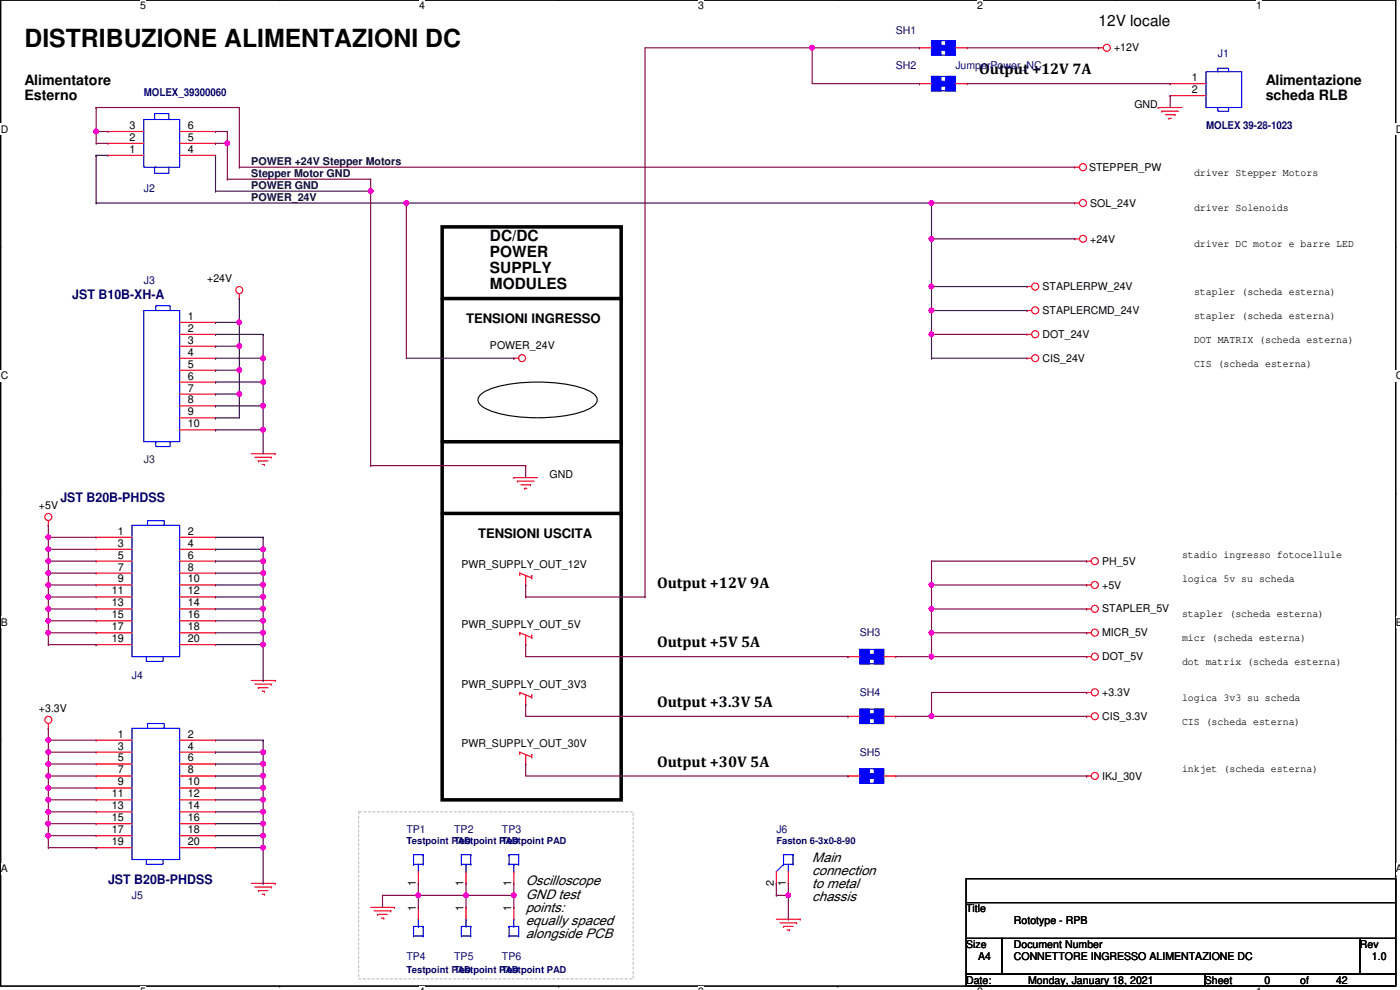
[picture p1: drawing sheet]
<svg xmlns="http://www.w3.org/2000/svg" width="420mm" height="297mm" viewBox="0 0 420 297" stroke-linecap="round" stroke-linejoin="round" font-family="sans-serif">
<defs><g id="words">
<text font-size="7.5" x="7.4" y="14.1">DISTRIBUZIONE ALIMENTAZIONI DC</text>
<g font-size="4.6">
<text x="329.7" y="7.8">12V locale</text>
<text x="293.9" y="22.4">Output +12V 7A</text>
<text x="147.1" y="72.3">DC/DC</text>
<text x="147.1" y="77.1">POWER</text>
<text x="147.1" y="81.9">SUPPLY</text>
<text x="147.1" y="86.7">MODULES</text>
<text x="197.2" y="176.4">Output +12V 9A</text>
<text x="197.2" y="194.3">Output +5V 5A</text>
<text x="197.2" y="212.2">Output +3.3V 5A</text>
<text x="197.2" y="230.1">Output +30V 5A</text>
</g>
<g font-size="4.3">
<text x="7.4" y="25.5">Alimentatore</text>
<text x="7.4" y="29.9">Esterno</text>
<text x="379.8" y="25.5">Alimentazione</text>
<text x="379.8" y="29.9">scheda RLB</text>
</g>
<g font-size="4.2">
<text x="243.7" y="258.5">M ain</text>
<text x="243.7" y="262.5">connection</text>
<text x="157.8" y="265.7">O scilloscope</text>
<text x="157.8" y="269.6">G N D test</text>
<text x="243.7" y="266.4">to m etal</text>
<text x="157.8" y="273.6">points:</text>
<text x="243.7" y="270.3">chassis</text>
<text x="157.8" y="281.4">alongside P C B</text>
<text x="157.8" y="277.5">equally spaced</text>
</g>
<g font-size="3.9" fill="#00007f">
<text x="21.7" y="89.7">JST B10B-XH-A</text>
<text x="18.1" y="150.6">JST B20B-PHDSS</text>
<text x="32.4" y="265.2">JST B20B-PHDSS</text>
</g>
<g font-size="3.9">
<text x="139.9" y="96.9">TENSIONI INGRESSO</text>
<text x="143.5" y="161.3">TENSIONI USCITA</text>
</g>
<g font-size="3.2" fill="#00007f">
<text x="268.8" y="10.1">SH1</text>
<text x="365.5" y="17.2">J1</text>
<text x="268.8" y="20.8">SH2</text>
<text x="286.7" y="20.8">JumperPower_NC</text>
<text x="43.2" y="28.8">MOLEX_39300060</text>
<text x="361.9" y="38.8">MOLEX 39-28-1023</text>
<text x="43.2" y="57.7">J2</text>
<text x="43.2" y="85.3">J3</text>
<text x="258.1" y="191">SH3</text>
<text x="39.6" y="203.8">J4</text>
<text x="258.1" y="208.9">SH4</text>
<text x="258.1" y="226.8">SH5</text>
<text x="122" y="250">TP1</text>
<text x="136.3" y="250">TP2</text>
<text x="150.6" y="250">TP3</text>
<text x="233" y="250">J6</text>
<text x="39.6" y="269.7">J5</text>
<text x="122" y="288">TP4</text>
<text x="136.3" y="288">TP5</text>
<text x="150.6" y="288">TP6</text>
</g>
<g font-size="3.2">
<text x="334.3" y="15.5">+12V</text>
<text x="357.7" y="24.3">1</text>
<text x="357.7" y="27.9">2</text>
<text x="340.4" y="32.3">GND</text>
<text x="38.9" y="38.7">3</text>
<text x="56.4" y="38.7">6</text>
<text x="38.9" y="45.8">1</text>
<text x="38.9" y="42.2">2</text>
<text x="56.4" y="45.8">4</text>
<text x="56.4" y="42.2">5</text>
<text x="326.8" y="51.3">STEPPER_PW</text>
<text x="358.3" y="52.7">driver Stepper Motors</text>
<text x="327.2" y="62">SOL_24V</text>
<text x="358.3" y="63.5">driver Solenoids</text>
<text x="327.2" y="72.8">+24V</text>
<text x="358.3" y="74.2">driver DC motor e barre LED</text>
<text x="62.2" y="84.6">+24V</text>
<text x="312.9" y="87.1">STAPLERPW_24V</text>
<text x="358.3" y="88.5">stapler (scheda esterna)</text>
<text x="56.4" y="96">1</text>
<text x="312.9" y="94.2">STAPLERCMD_24V</text>
<text x="358.3" y="95.7">stapler (scheda esterna)</text>
<text x="56.4" y="99.6">2</text>
<text x="312.9" y="101.4">DOT_24V</text>
<text x="56.4" y="103.1">3</text>
<text x="56.4" y="106.7">4</text>
<text x="147.1" y="104.6">POWER_24V</text>
<text x="358.3" y="102.9">DOT MATRIX (scheda esterna)</text>
<text x="56.4" y="110.3">5</text>
<text x="56.4" y="113.9">6</text>
<text x="312.9" y="108.6">CIS_24V</text>
<text x="358.3" y="110">CIS (scheda esterna)</text>
<text x="56.4" y="117.5">7</text>
<text x="56.4" y="121">8</text>
<text x="56.4" y="124.6">9</text>
<text x="56.4" y="128.2">10</text>
<text x="165" y="143.3">GND</text>
<text x="11.7" y="152.6">+5V</text>
<text x="35.3" y="160.4">1</text>
<text x="56.4" y="160.4">2</text>
<text x="35.3" y="164">3</text>
<text x="35.3" y="167.6">5</text>
<text x="56.4" y="164">4</text>
<text x="56.4" y="167.6">6</text>
<text x="354.7" y="167.3">stadio ingresso fotocellule</text>
<text x="35.3" y="171.2">7</text>
<text x="56.4" y="171.2">8</text>
<text x="138.5" y="170.5">PWR_SUPPLY_OUT_12V</text>
<text x="330.8" y="169.5">PH_5V</text>
<text x="33.6" y="178.4">11</text>
<text x="35.3" y="174.8">9</text>
<text x="56.4" y="174.8">10</text>
<text x="56.4" y="178.4">12</text>
<text x="330.8" y="176.6">+5V</text>
<text x="354.7" y="174.5">logica 5v su scheda</text>
<text x="33.6" y="181.9">13</text>
<text x="33.6" y="185.5">15</text>
<text x="56.4" y="181.9">14</text>
<text x="56.4" y="185.5">16</text>
<text x="330.8" y="183.8">STAPLER_5V</text>
<text x="354.7" y="185.3">stapler (scheda esterna)</text>
<text x="33.6" y="189.1">17</text>
<text x="56.4" y="189.1">18</text>
<text x="138.5" y="188.4">PWR_SUPPLY_OUT_5V</text>
<text x="330.8" y="191">MICR_5V</text>
<text x="33.6" y="192.7">19</text>
<text x="56.4" y="192.7">20</text>
<text x="354.7" y="192.4">micr (scheda esterna)</text>
<text x="330.8" y="198.1">DOT_5V</text>
<text x="354.7" y="199.6">dot matrix (scheda esterna)</text>
<text x="138.5" y="206.3">PWR_SUPPLY_OUT_3V3</text>
<text x="330.8" y="208.9">+3.3V</text>
<text x="11.7" y="213.5">+3.3V</text>
<text x="354.7" y="210.3">logica 3v3 su scheda</text>
<text x="35.3" y="221.3">1</text>
<text x="56.4" y="221.3">2</text>
<text x="330.8" y="216">CIS_3.3V</text>
<text x="354.7" y="217.5">CIS (scheda esterna)</text>
<text x="35.3" y="224.9">3</text>
<text x="56.4" y="224.9">4</text>
<text x="138.5" y="224.2">PWR_SUPPLY_OUT_30V</text>
<text x="35.3" y="228.5">5</text>
<text x="35.3" y="232.1">7</text>
<text x="56.4" y="228.5">6</text>
<text x="56.4" y="232.1">8</text>
<text x="330.8" y="233.9">IKJ_30V</text>
<text x="354.7" y="231.8">inkjet (scheda esterna)</text>
<text x="33.6" y="239.2">11</text>
<text x="35.3" y="235.7">9</text>
<text x="56.4" y="235.7">10</text>
<text x="56.4" y="239.2">12</text>
<text x="33.6" y="242.8">13</text>
<text x="56.4" y="242.8">14</text>
<text x="33.6" y="246.4">15</text>
<text x="33.6" y="250">17</text>
<text x="56.4" y="246.4">16</text>
<text x="56.4" y="250">18</text>
<text x="33.6" y="253.6">19</text>
<text x="56.4" y="253.6">20</text>
<text x="124.8" y="265.8" transform="rotate(-90 124.8 265.8)">1</text>
<text x="139.1" y="265.8" transform="rotate(-90 139.1 265.8)">1</text>
<text x="153.4" y="265.8" transform="rotate(-90 153.4 265.8)">1</text>
<text x="232.2" y="265.8" transform="rotate(-90 232.2 265.8)">2</text>
<text x="235.8" y="265.8" transform="rotate(-90 235.8 265.8)">1</text>
<text x="124.8" y="273.3" transform="rotate(-90 124.8 273.3)">1</text>
<text x="139.1" y="273.3" transform="rotate(-90 139.1 273.3)">1</text>
<text x="153.4" y="273.3" transform="rotate(-90 153.4 273.3)">1</text>
<text x="289.9" y="273.7">Title</text>
<text x="304.3" y="277.2">Rototype - RPB</text>
<text x="289.9" y="284.4">Size</text>
<text x="293.5" y="288">A4</text>
<text x="304.3" y="284.4">Document Number</text>
<text x="304.3" y="288">CONNETTORE INGRESSO ALIMENTAZIONE DC</text>
<text x="408.1" y="284.4">Rev</text>
<text x="411.7" y="288">1.0</text>
<text x="289.9" y="295.1">Date:</text>
<text x="308.6" y="295.1">Monday, January 18, 2021</text>
<text x="361.6" y="295.1">Sheet</text>
<text x="379.5" y="295.1">0</text>
<text x="390.2" y="295.1">of</text>
<text x="401" y="295.1">42</text>
</g>
<g font-size="3.2" fill="#000040">
<text x="75.4" y="49.6">POWER +24V Stepper Motors</text>
<text x="75.4" y="53.1">Stepper Motor GND</text>
<text x="75.4" y="56.7">POWER GND</text>
<text x="75.4" y="60.3">POWER_24V</text>
</g>
<text font-size="3.2" fill="#004040" x="43.2" y="139">J3</text>
<g font-size="3.1">
<text x="42.1" y="2.8">5</text>
<text x="125.8" y="2.8">4</text>
<text x="209.5" y="2.8">3</text>
<text x="293.3" y="2.8">2</text>
<text x="377" y="2.8">1</text>
<text x=".2" y="39.8">D</text>
<text x="418.9" y="39.8">D</text>
<text x=".2" y="113.7">C</text>
<text x="418.9" y="113.7">C</text>
<text x=".2" y="187.7">B</text>
<text x="418.9" y="187.7">B</text>
<text x=".2" y="261.7">A</text>
<text x="418.9" y="261.7">A</text>
</g>
<g font-size="2.8" fill="#00007f">
<text x="122" y="253.4">Testpoint PAD</text>
<text x="136.3" y="253.4">Testpoint PAD</text>
<text x="150.6" y="253.4">Testpoint PAD</text>
<text x="233" y="253.4">Faston 6-3x0-8-90</text>
<text x="122" y="292.1">Testpoint PAD</text>
<text x="136.3" y="292.1">Testpoint PAD</text>
<text x="150.6" y="292.1">Testpoint PAD</text>
</g>
</g></defs>
<path d="M.2 0h418.7v295.9h-418.7z" fill="none" stroke="#000" stroke-width=".34"/>
<g fill="#fff">
<path d="M42.1 0h1.7v3.5h-1.7z"/>
<path d="M42.1 295.9h1.7v1.2h-1.7z"/>
</g>
<g fill="#000">
<circle cx="83.9" cy="0" r=".17"/>
<circle cx="83.9" cy="295.9" r=".17"/>
</g>
<g fill="#fff">
<path d="M125.8 0h1.7v3.5h-1.7z"/>
<path d="M125.8 295.9h1.7v1.2h-1.7z"/>
</g>
<g fill="#000">
<circle cx="167.7" cy="0" r=".17"/>
<circle cx="167.7" cy="295.9" r=".17"/>
</g>
<g fill="#fff">
<path d="M209.5 0h1.8v3.5h-1.8z"/>
<path d="M209.5 295.9h1.8v1.2h-1.8z"/>
</g>
<g fill="#000">
<circle cx="251.4" cy="0" r=".17"/>
<circle cx="251.4" cy="295.9" r=".17"/>
</g>
<g fill="#fff">
<path d="M293.3 0h1.7v3.5h-1.7z"/>
<path d="M293.3 295.9h1.7v1.2h-1.7z"/>
</g>
<g fill="#000">
<circle cx="335.1" cy="0" r=".17"/>
<circle cx="335.1" cy="295.9" r=".17"/>
</g>
<g fill="#fff">
<path d="M377 0h1.7v3.5h-1.7z"/>
<path d="M377 295.9h1.7v1.2h-1.7z"/>
<path d="M.2 37h2.2v3.5h-2.2z"/>
<path d="M418.9 37h1.3v3.5h-1.3z"/>
<path d="M.2 111h2.2v3.4h-2.2z"/>
<path d="M418.9 111h1.3v3.4h-1.3z"/>
</g>
<g fill="#000">
<circle cx=".2" cy="74" r=".17"/>
<circle cx="418.9" cy="74" r=".17"/>
</g>
<g fill="#fff">
<path d="M.2 184.9h2.1v3.5h-2.1z"/>
<path d="M418.9 184.9h1.3v3.5h-1.3z"/>
</g>
<g fill="#000">
<circle cx=".2" cy="148" r=".17"/>
<circle cx="418.9" cy="148" r=".17"/>
</g>
<path d="M.2 148h.1M418.9 148h.1" fill="none" stroke="#000" stroke-width=".3"/>
<g fill="#fff">
<path d="M.2 258.9h2.1v3.4h-2.1z"/>
<path d="M418.9 258.9h1.3v3.4h-1.3z"/>
</g>
<g fill="#000">
<circle cx="186.4" cy="89.6" r=".53"/>
<circle cx="186.4" cy="132.5" r=".53"/>
<circle cx="186.4" cy="154.1" r=".53"/>
<circle cx="132.7" cy="164.8" r=".17"/>
<circle cx=".2" cy="221.9" r=".17"/>
<circle cx="418.9" cy="221.9" r=".17"/>
</g>
<path d="M132.7 68.1h53.7v171.9h-53.7zM132.7 89.6h53.7M132.7 132.5h53.7M132.7 154.1h53.7" fill="none" stroke="#000" stroke-width="1.1"/>
<path d="M107.6 243.6h82.4v50.1h-82.4z" fill="none" stroke="#c1c1c1" stroke-width=".34" stroke-dasharray=".7 .7"/>
<path d="M144.5 118.2a22.5 22.5 0 0 1 10.8-3.3 46 46 0 0 1 21.1 2.2 4.2 4.2 0 0 1 2.8 2.9 4.9 4.9 0 0 1-3.9 3.3 49.3 49.3 0 0 1-27.9 0 4.9 4.9 0 0 1-3.9-3.3l.1-.7z" fill="none" stroke="#000" stroke-width=".34"/>
<path d="M322.5 71.7h1.5" fill="none" stroke="#f00" stroke-width=".34"/>
<circle cx="322.5" cy="71.7" r=".17" fill="#f00"/>
<g fill="none" stroke="#f00" stroke-width=".34">
<path d="M322.5 50.2h1.5"/>
<circle cx="325" cy="71.7" r="1.05"/>
</g>
<circle cx="322.5" cy="50.2" r=".17" fill="#f00"/>
<g fill="none" stroke="#f00" stroke-width=".34">
<path d="M326.1 175.5h1.4"/>
<circle cx="325" cy="50.2" r="1.06"/>
</g>
<circle cx="326.1" cy="175.5" r=".17" fill="#f00"/>
<g fill="none" stroke="#f00" stroke-width=".34">
<path d="M326.1 207.8h1.4"/>
<circle cx="328.6" cy="175.5" r="1.06"/>
</g>
<circle cx="326.1" cy="207.8" r=".17" fill="#f00"/>
<g fill="none" stroke="#f00" stroke-width=".34">
<path d="M326.1 182.7h1.4"/>
<circle cx="328.6" cy="207.7" r="1.06"/>
</g>
<circle cx="326.1" cy="182.7" r=".17" fill="#f00"/>
<g fill="none" stroke="#f00" stroke-width=".34">
<path d="M308.2 86h1.4"/>
<circle cx="328.6" cy="182.7" r="1.06"/>
</g>
<circle cx="308.2" cy="86" r=".17" fill="#f00"/>
<g fill="none" stroke="#f00" stroke-width=".34">
<path d="M308.2 93.2h1.4"/>
<circle cx="310.7" cy="86" r="1.06"/>
</g>
<circle cx="308.2" cy="93.2" r=".17" fill="#f00"/>
<g fill="none" stroke="#f00" stroke-width=".34">
<path d="M322.5 60.9h1.5"/>
<circle cx="310.7" cy="93.1" r="1.06"/>
</g>
<circle cx="322.5" cy="60.9" r=".17" fill="#f00"/>
<g fill="none" stroke="#f00" stroke-width=".34">
<path d="M326.1 189.9h1.4"/>
<circle cx="325" cy="60.9" r="1.06"/>
</g>
<circle cx="326.1" cy="189.9" r=".17" fill="#f00"/>
<g fill="none" stroke="#f00" stroke-width=".34">
<path d="M326.1 232.8h1.4"/>
<circle cx="328.6" cy="189.8" r="1.06"/>
</g>
<circle cx="326.1" cy="232.8" r=".17" fill="#f00"/>
<g fill="none" stroke="#f00" stroke-width=".34">
<path d="M326.1 197h1.4"/>
<circle cx="328.6" cy="232.8" r="1.05"/>
</g>
<circle cx="326.1" cy="197" r=".17" fill="#f00"/>
<g fill="none" stroke="#f00" stroke-width=".34">
<path d="M308.2 100.3h1.4"/>
<circle cx="328.6" cy="197" r="1.05"/>
</g>
<circle cx="308.2" cy="100.3" r=".17" fill="#f00"/>
<g fill="none" stroke="#f00" stroke-width=".34">
<path d="M326.1 168.4h1.4"/>
<circle cx="310.7" cy="100.3" r="1.06"/>
</g>
<circle cx="326.1" cy="168.4" r=".17" fill="#f00"/>
<g fill="none" stroke="#f00" stroke-width=".34">
<path d="M326.1 214.9h1.4"/>
<circle cx="328.6" cy="168.4" r="1.06"/>
</g>
<circle cx="326.1" cy="214.9" r=".17" fill="#f00"/>
<g fill="none" stroke="#f00" stroke-width=".34">
<path d="M308.2 107.5h1.4"/>
<circle cx="328.6" cy="214.9" r="1.05"/>
</g>
<circle cx="308.2" cy="107.5" r=".17" fill="#f00"/>
<g fill="none" stroke="#f00" stroke-width=".34">
<path d="M14.5 156.2v1.4"/>
<circle cx="310.7" cy="107.5" r="1.05"/>
</g>
<circle cx="14.5" cy="157.6" r=".17" fill="#f00"/>
<g fill="none" stroke="#f00" stroke-width=".34">
<path d="M14.5 217.1v1.4"/>
<circle cx="14.5" cy="155.1" r="1.06"/>
</g>
<circle cx="14.5" cy="218.5" r=".17" fill="#f00"/>
<g fill="none" stroke="#f00" stroke-width=".34">
<path d="M71.8 88.1v1.5"/>
<circle cx="14.5" cy="216" r="1.06"/>
</g>
<circle cx="71.8" cy="89.6" r=".17" fill="#f00"/>
<g fill="none" stroke="#f00" stroke-width=".34">
<path d="M154.2 143.3h7.2"/>
<circle cx="71.8" cy="87" r="1.05"/>
</g>
<circle cx="154.2" cy="143.3" r=".17" fill="#f00"/>
<path d="M155.3 144.4h5" fill="none" stroke="#f00" stroke-width=".34"/>
<circle cx="155.3" cy="144.4" r=".17" fill="#f00"/>
<path d="M156.4 145.5h2.8" fill="none" stroke="#f00" stroke-width=".34"/>
<circle cx="159.2" cy="145.5" r=".17" fill="#f00"/>
<path d="M157.4 146.5h.7" fill="none" stroke="#f00" stroke-width=".34"/>
<circle cx="157.4" cy="146.5" r=".17" fill="#f00"/>
<path d="M329.7 14.4h1.4" fill="none" stroke="#f00" stroke-width=".34"/>
<circle cx="329.7" cy="14.4" r=".17" fill="#f00"/>
<g fill="none" stroke="#f00" stroke-width=".34">
<path d="M154.2 107.5h1.4"/>
<circle cx="332.2" cy="14.3" r="1.06"/>
</g>
<circle cx="154.2" cy="107.5" r=".17" fill="#f00"/>
<g fill="none" stroke="#f00" stroke-width=".34">
<path d="M156 172v.7"/>
<circle cx="156.7" cy="107.5" r="1.04"/>
</g>
<circle cx="156" cy="172" r=".17" fill="#f00"/>
<path d="M156 172l1.8 .7" fill="none" stroke="#f00" stroke-width=".34"/>
<circle cx="157.8" cy="172.7" r=".17" fill="#f00"/>
<path d="M157.8 172.7l1.8 .7" fill="none" stroke="#f00" stroke-width=".34"/>
<circle cx="159.6" cy="173.4" r=".17" fill="#f00"/>
<path d="M159.6 172.7v.7" fill="none" stroke="#f00" stroke-width=".34"/>
<circle cx="159.6" cy="172.7" r=".17" fill="#f00"/>
<path d="M157.8 172.7v2.8" fill="none" stroke="#f00" stroke-width=".34"/>
<circle cx="157.8" cy="175.5" r=".17" fill="#f00"/>
<path d="M156 189.9v.7" fill="none" stroke="#f00" stroke-width=".34"/>
<circle cx="156" cy="189.9" r=".17" fill="#f00"/>
<path d="M156 189.9l1.8 .7" fill="none" stroke="#f00" stroke-width=".34"/>
<circle cx="157.8" cy="190.6" r=".17" fill="#f00"/>
<path d="M157.8 190.6l1.8 .7" fill="none" stroke="#f00" stroke-width=".34"/>
<circle cx="159.6" cy="191.3" r=".17" fill="#f00"/>
<path d="M159.6 190.6v.7" fill="none" stroke="#f00" stroke-width=".34"/>
<circle cx="159.6" cy="190.6" r=".17" fill="#f00"/>
<path d="M157.8 190.6v2.8" fill="none" stroke="#f00" stroke-width=".34"/>
<circle cx="157.8" cy="193.4" r=".17" fill="#f00"/>
<path d="M156 207.8v.7" fill="none" stroke="#f00" stroke-width=".34"/>
<circle cx="156" cy="207.8" r=".17" fill="#f00"/>
<path d="M156 207.8l1.8 .7" fill="none" stroke="#f00" stroke-width=".34"/>
<circle cx="157.8" cy="208.5" r=".17" fill="#f00"/>
<path d="M157.8 208.5l1.8 .7" fill="none" stroke="#f00" stroke-width=".34"/>
<circle cx="159.6" cy="209.2" r=".17" fill="#f00"/>
<path d="M159.6 208.5v.7" fill="none" stroke="#f00" stroke-width=".34"/>
<circle cx="159.6" cy="208.5" r=".17" fill="#f00"/>
<path d="M157.8 208.5v2.8" fill="none" stroke="#f00" stroke-width=".34"/>
<circle cx="157.8" cy="211.3" r=".17" fill="#f00"/>
<path d="M156 225.7v.7" fill="none" stroke="#f00" stroke-width=".34"/>
<circle cx="156" cy="225.7" r=".17" fill="#f00"/>
<path d="M156 225.7l1.8 .7" fill="none" stroke="#f00" stroke-width=".34"/>
<circle cx="157.8" cy="226.4" r=".17" fill="#f00"/>
<path d="M157.8 226.4l1.8 .7" fill="none" stroke="#f00" stroke-width=".34"/>
<circle cx="159.6" cy="227.1" r=".17" fill="#f00"/>
<path d="M159.6 226.4v.7" fill="none" stroke="#f00" stroke-width=".34"/>
<circle cx="159.6" cy="226.4" r=".17" fill="#f00"/>
<path d="M157.8 226.4v2.8" fill="none" stroke="#f00" stroke-width=".34"/>
<circle cx="157.8" cy="229.2" r=".17" fill="#f00"/>
<path d="M75.4 136.1h7.2" fill="none" stroke="#f00" stroke-width=".34"/>
<circle cx="82.6" cy="136.1" r=".17" fill="#f00"/>
<path d="M76.5 137.2h5" fill="none" stroke="#f00" stroke-width=".34"/>
<circle cx="81.5" cy="137.2" r=".17" fill="#f00"/>
<path d="M77.5 138.3h2.9" fill="none" stroke="#f00" stroke-width=".34"/>
<circle cx="77.5" cy="138.3" r=".17" fill="#f00"/>
<path d="M78.6 139.4h.8" fill="none" stroke="#f00" stroke-width=".34"/>
<circle cx="79.4" cy="139.4" r=".17" fill="#f00"/>
<path d="M75.4 204.2h7.2" fill="none" stroke="#f00" stroke-width=".34"/>
<circle cx="82.6" cy="204.2" r=".17" fill="#f00"/>
<path d="M76.5 205.3h5" fill="none" stroke="#f00" stroke-width=".34"/>
<circle cx="81.5" cy="205.3" r=".17" fill="#f00"/>
<path d="M77.5 206.3h2.9" fill="none" stroke="#f00" stroke-width=".34"/>
<circle cx="77.5" cy="206.3" r=".17" fill="#f00"/>
<path d="M78.6 207.4h.8" fill="none" stroke="#f00" stroke-width=".34"/>
<circle cx="79.4" cy="207.4" r=".17" fill="#f00"/>
<path d="M75.4 265h7.2" fill="none" stroke="#f00" stroke-width=".34"/>
<circle cx="82.6" cy="265" r=".17" fill="#f00"/>
<path d="M76.5 266.1h5" fill="none" stroke="#f00" stroke-width=".34"/>
<circle cx="81.5" cy="266.1" r=".17" fill="#f00"/>
<path d="M77.5 267.2h2.9" fill="none" stroke="#f00" stroke-width=".34"/>
<circle cx="77.5" cy="267.2" r=".17" fill="#f00"/>
<path d="M78.6 268.3h.8" fill="none" stroke="#f00" stroke-width=".34"/>
<circle cx="79.4" cy="268.3" r=".17" fill="#f00"/>
<path d="M347.6 32.3h7.1" fill="none" stroke="#f00" stroke-width=".34"/>
<circle cx="347.6" cy="32.3" r=".17" fill="#f00"/>
<path d="M348.7 33.4h5" fill="none" stroke="#f00" stroke-width=".34"/>
<circle cx="348.7" cy="33.4" r=".17" fill="#f00"/>
<path d="M349.7 34.4h2.9" fill="none" stroke="#f00" stroke-width=".34"/>
<circle cx="352.6" cy="34.4" r=".17" fill="#f00"/>
<path d="M350.8 35.5h.7" fill="none" stroke="#f00" stroke-width=".34"/>
<circle cx="350.8" cy="35.5" r=".17" fill="#f00"/>
<path d="M111.2 272.2h7.2" fill="none" stroke="#f00" stroke-width=".34"/>
<circle cx="118.4" cy="272.2" r=".17" fill="#f00"/>
<path d="M112.3 273.3h5" fill="none" stroke="#f00" stroke-width=".34"/>
<circle cx="117.3" cy="273.3" r=".17" fill="#f00"/>
<path d="M113.4 274.4h2.8" fill="none" stroke="#f00" stroke-width=".34"/>
<circle cx="113.4" cy="274.4" r=".17" fill="#f00"/>
<path d="M114.5 275.5h.7" fill="none" stroke="#f00" stroke-width=".34"/>
<circle cx="115.2" cy="275.5" r=".17" fill="#f00"/>
<path d="M233 275.8h7.1" fill="none" stroke="#f00" stroke-width=".34"/>
<circle cx="240.1" cy="275.8" r=".17" fill="#f00"/>
<path d="M234 276.9h5.1" fill="none" stroke="#f00" stroke-width=".34"/>
<circle cx="239.1" cy="276.9" r=".17" fill="#f00"/>
<path d="M235.2 278h2.8" fill="none" stroke="#f00" stroke-width=".34"/>
<circle cx="235.2" cy="278" r=".17" fill="#f00"/>
<path d="M236.2 279h.7" fill="none" stroke="#f00" stroke-width=".34"/>
<circle cx="236.9" cy="279" r=".17" fill="#f00"/>
<path d="M289.9 263.7h129v7.1h-129zM289.9 270.8h129v10.8h-129zM289.9 281.6h10.8v10.7h-10.8zM289.9 292.3h71.7v3.6h-71.7zM300.7 281.6h107.4v10.7h-107.4zM361.6 292.3h57.3v3.6h-57.3zM408.1 281.6h10.8v10.7h-10.8z" fill="none" stroke="#000" stroke-width=".34"/>
<path d="M138.5 278h1.4" fill="none" stroke="#00f" stroke-width=".34"/>
<circle cx="138.5" cy="278" r=".17" fill="#00f"/>
<path d="M138.5 278v2.8" fill="none" stroke="#00f" stroke-width=".34"/>
<circle cx="138.5" cy="280.8" r=".17" fill="#00f"/>
<path d="M138.5 280.8h2.8" fill="none" stroke="#00f" stroke-width=".34"/>
<circle cx="141.3" cy="280.8" r=".17" fill="#00f"/>
<path d="M141.3 278v2.8" fill="none" stroke="#00f" stroke-width=".34"/>
<circle cx="141.3" cy="278" r=".17" fill="#00f"/>
<path d="M139.9 278h1.4" fill="none" stroke="#00f" stroke-width=".34"/>
<circle cx="139.9" cy="278" r=".17" fill="#00f"/>
<path d="M139.9 275.8v2.2" fill="none" stroke="#00f" stroke-width=".34"/>
<circle cx="139.9" cy="275.8" r=".17" fill="#00f"/>
<path d="M139.9 272.2v3.6" fill="none" stroke="#f00" stroke-width=".34"/>
<circle cx="139.9" cy="272.2" r=".17" fill="#f00"/>
<path d="M283.8 12.2h2.9v4.3h-2.9z" fill-rule="evenodd" fill="#00f"/>
<path d="M283.8 12.2h2.9v4.3h-2.9z" fill="none" stroke="#00f" stroke-width=".34"/>
<path d="M279.6 12.2h2.8v4.3h-2.8z" fill-rule="evenodd" fill="#00f"/>
<path d="M279.6 12.2h2.8v4.3h-2.8z" fill="none" stroke="#00f" stroke-width=".34"/>
<path d="M282.4 13.6h1.4v1.5h-1.4z" fill-rule="evenodd" fill="#00f"/>
<path d="M279.6 12.2h7.1v4.3h-7.1zM282.4 13.6h1.4v1.5h-1.4z" fill="none" stroke="#00f" stroke-width=".34"/>
<path d="M286.7 14.4h3.6" fill="none" stroke="#f00" stroke-width=".34"/>
<circle cx="290.3" cy="14.4" r=".17" fill="#f00"/>
<path d="M276 14.4h3.6" fill="none" stroke="#f00" stroke-width=".34"/>
<circle cx="276" cy="14.4" r=".17" fill="#f00"/>
<path d="M39.6 218.5h14.3v39.4h-14.3zM44.3 218.5v-1.4h5v1.4M43.9 257.9v1.4h5v-1.4" fill="none" stroke="#00f" stroke-width=".34"/>
<path d="M28.9 222.1h10.7" fill="none" stroke="#f00" stroke-width=".34"/>
<circle cx="28.9" cy="222.1" r=".17" fill="#f00"/>
<path d="M28.9 225.7h10.7" fill="none" stroke="#f00" stroke-width=".34"/>
<circle cx="28.9" cy="225.7" r=".17" fill="#f00"/>
<path d="M28.9 229.2h10.7" fill="none" stroke="#f00" stroke-width=".34"/>
<circle cx="28.9" cy="229.2" r=".17" fill="#f00"/>
<path d="M28.9 232.8h10.7" fill="none" stroke="#f00" stroke-width=".34"/>
<circle cx="28.9" cy="232.8" r=".17" fill="#f00"/>
<path d="M28.9 236.4h10.7" fill="none" stroke="#f00" stroke-width=".34"/>
<circle cx="28.9" cy="236.4" r=".17" fill="#f00"/>
<path d="M28.9 240h10.7" fill="none" stroke="#f00" stroke-width=".34"/>
<circle cx="28.9" cy="240" r=".17" fill="#f00"/>
<path d="M28.9 243.6h10.7" fill="none" stroke="#f00" stroke-width=".34"/>
<circle cx="28.9" cy="243.6" r=".17" fill="#f00"/>
<path d="M28.9 247.1h10.7" fill="none" stroke="#f00" stroke-width=".34"/>
<circle cx="28.9" cy="247.1" r=".17" fill="#f00"/>
<path d="M28.9 250.7h10.7" fill="none" stroke="#f00" stroke-width=".34"/>
<circle cx="28.9" cy="250.7" r=".17" fill="#f00"/>
<path d="M28.9 254.3h10.7" fill="none" stroke="#f00" stroke-width=".34"/>
<circle cx="28.9" cy="254.3" r=".17" fill="#f00"/>
<path d="M53.9 222.1h10.8" fill="none" stroke="#f00" stroke-width=".34"/>
<circle cx="64.7" cy="222.1" r=".17" fill="#f00"/>
<path d="M53.9 225.7h10.8" fill="none" stroke="#f00" stroke-width=".34"/>
<circle cx="64.7" cy="225.7" r=".17" fill="#f00"/>
<path d="M53.9 229.2h10.8" fill="none" stroke="#f00" stroke-width=".34"/>
<circle cx="64.7" cy="229.2" r=".17" fill="#f00"/>
<path d="M53.9 232.8h10.8" fill="none" stroke="#f00" stroke-width=".34"/>
<circle cx="64.7" cy="232.8" r=".17" fill="#f00"/>
<path d="M53.9 236.4h10.8" fill="none" stroke="#f00" stroke-width=".34"/>
<circle cx="64.7" cy="236.4" r=".17" fill="#f00"/>
<path d="M53.9 240h10.8" fill="none" stroke="#f00" stroke-width=".34"/>
<circle cx="64.7" cy="240" r=".17" fill="#f00"/>
<path d="M53.9 243.6h10.8" fill="none" stroke="#f00" stroke-width=".34"/>
<circle cx="64.7" cy="243.6" r=".17" fill="#f00"/>
<path d="M53.9 247.1h10.8" fill="none" stroke="#f00" stroke-width=".34"/>
<circle cx="64.7" cy="247.1" r=".17" fill="#f00"/>
<path d="M53.9 250.7h10.8" fill="none" stroke="#f00" stroke-width=".34"/>
<circle cx="64.7" cy="250.7" r=".17" fill="#f00"/>
<path d="M53.9 254.3h10.8" fill="none" stroke="#f00" stroke-width=".34"/>
<circle cx="64.7" cy="254.3" r=".17" fill="#f00"/>
<path d="M139.9 259.3h1.4" fill="none" stroke="#00f" stroke-width=".34"/>
<circle cx="141.3" cy="259.3" r=".17" fill="#00f"/>
<path d="M141.3 256.5v2.8" fill="none" stroke="#00f" stroke-width=".34"/>
<circle cx="141.3" cy="256.5" r=".17" fill="#00f"/>
<path d="M138.5 256.5h2.8" fill="none" stroke="#00f" stroke-width=".34"/>
<circle cx="138.5" cy="256.5" r=".17" fill="#00f"/>
<path d="M138.5 256.5v2.8" fill="none" stroke="#00f" stroke-width=".34"/>
<circle cx="138.5" cy="259.3" r=".17" fill="#00f"/>
<path d="M138.5 259.3h1.4" fill="none" stroke="#00f" stroke-width=".34"/>
<circle cx="139.9" cy="259.3" r=".17" fill="#00f"/>
<path d="M139.9 259.3v2.2" fill="none" stroke="#00f" stroke-width=".34"/>
<circle cx="139.9" cy="261.5" r=".17" fill="#00f"/>
<path d="M139.9 261.5v3.5" fill="none" stroke="#f00" stroke-width=".34"/>
<circle cx="139.9" cy="265" r=".17" fill="#f00"/>
<path d="M43.2 93.2h10.7v39.3h-10.7zM46.8 93.2v-1.5h4.2v1.5M46.8 132.5v1.5h4.2v-1.5" fill="none" stroke="#00f" stroke-width=".34"/>
<path d="M53.9 96.7h10.8" fill="none" stroke="#f00" stroke-width=".34"/>
<circle cx="64.7" cy="96.7" r=".17" fill="#f00"/>
<path d="M53.9 100.3h10.8" fill="none" stroke="#f00" stroke-width=".34"/>
<circle cx="64.7" cy="100.3" r=".17" fill="#f00"/>
<path d="M53.9 103.9h10.8" fill="none" stroke="#f00" stroke-width=".34"/>
<circle cx="64.7" cy="103.9" r=".17" fill="#f00"/>
<path d="M53.9 107.5h10.8" fill="none" stroke="#f00" stroke-width=".34"/>
<circle cx="64.7" cy="107.5" r=".17" fill="#f00"/>
<path d="M53.9 111.1h10.8" fill="none" stroke="#f00" stroke-width=".34"/>
<circle cx="64.7" cy="111.1" r=".17" fill="#f00"/>
<path d="M53.9 114.6h10.8" fill="none" stroke="#f00" stroke-width=".34"/>
<circle cx="64.7" cy="114.6" r=".17" fill="#f00"/>
<path d="M53.9 118.2h10.8" fill="none" stroke="#f00" stroke-width=".34"/>
<circle cx="64.7" cy="118.2" r=".17" fill="#f00"/>
<path d="M53.9 121.8h10.8" fill="none" stroke="#f00" stroke-width=".34"/>
<circle cx="64.7" cy="121.8" r=".17" fill="#f00"/>
<path d="M53.9 125.4h10.8" fill="none" stroke="#f00" stroke-width=".34"/>
<circle cx="64.7" cy="125.4" r=".17" fill="#f00"/>
<path d="M53.9 129h10.8" fill="none" stroke="#f00" stroke-width=".34"/>
<circle cx="64.7" cy="129" r=".17" fill="#f00"/>
<path d="M152.8 278h1.4" fill="none" stroke="#00f" stroke-width=".34"/>
<circle cx="152.8" cy="278" r=".17" fill="#00f"/>
<path d="M152.8 278v2.8" fill="none" stroke="#00f" stroke-width=".34"/>
<circle cx="152.8" cy="280.8" r=".17" fill="#00f"/>
<path d="M152.8 280.8h2.8" fill="none" stroke="#00f" stroke-width=".34"/>
<circle cx="155.6" cy="280.8" r=".17" fill="#00f"/>
<path d="M155.6 278v2.8" fill="none" stroke="#00f" stroke-width=".34"/>
<circle cx="155.6" cy="278" r=".17" fill="#00f"/>
<path d="M154.2 278h1.4" fill="none" stroke="#00f" stroke-width=".34"/>
<circle cx="154.2" cy="278" r=".17" fill="#00f"/>
<path d="M154.2 275.8v2.2" fill="none" stroke="#00f" stroke-width=".34"/>
<circle cx="154.2" cy="275.8" r=".17" fill="#00f"/>
<path d="M154.2 272.2v3.6" fill="none" stroke="#f00" stroke-width=".34"/>
<circle cx="154.2" cy="272.2" r=".17" fill="#f00"/>
<path d="M154.2 259.3h1.4" fill="none" stroke="#00f" stroke-width=".34"/>
<circle cx="155.6" cy="259.3" r=".17" fill="#00f"/>
<path d="M155.6 256.5v2.8" fill="none" stroke="#00f" stroke-width=".34"/>
<circle cx="155.6" cy="256.5" r=".17" fill="#00f"/>
<path d="M152.8 256.5h2.8" fill="none" stroke="#00f" stroke-width=".34"/>
<circle cx="152.8" cy="256.5" r=".17" fill="#00f"/>
<path d="M152.8 256.5v2.8" fill="none" stroke="#00f" stroke-width=".34"/>
<circle cx="152.8" cy="259.3" r=".17" fill="#00f"/>
<path d="M152.8 259.3h1.4" fill="none" stroke="#00f" stroke-width=".34"/>
<circle cx="154.2" cy="259.3" r=".17" fill="#00f"/>
<path d="M154.2 259.3v2.2" fill="none" stroke="#00f" stroke-width=".34"/>
<circle cx="154.2" cy="261.5" r=".17" fill="#00f"/>
<path d="M154.2 261.5v3.5" fill="none" stroke="#f00" stroke-width=".34"/>
<circle cx="154.2" cy="265" r=".17" fill="#f00"/>
<path d="M43.2 35.9h10.7v14.3h-10.7zM46.4 35.9v-1.8h4.3v1.8h-.4M46.8 50.2h-.4v1.8h4.3v-1.8" fill="none" stroke="#00f" stroke-width=".34"/>
<path d="M53.9 46.6h10.8" fill="none" stroke="#f00" stroke-width=".34"/>
<circle cx="64.7" cy="46.6" r=".17" fill="#f00"/>
<path d="M53.9 43h10.8" fill="none" stroke="#f00" stroke-width=".34"/>
<circle cx="64.7" cy="43" r=".17" fill="#f00"/>
<path d="M53.9 39.5h10.8" fill="none" stroke="#f00" stroke-width=".34"/>
<circle cx="64.7" cy="39.5" r=".17" fill="#f00"/>
<path d="M32.4 46.6h10.8" fill="none" stroke="#f00" stroke-width=".34"/>
<circle cx="32.4" cy="46.6" r=".17" fill="#f00"/>
<path d="M32.4 43h10.8" fill="none" stroke="#f00" stroke-width=".34"/>
<circle cx="32.4" cy="43" r=".17" fill="#f00"/>
<path d="M32.4 39.5h10.8" fill="none" stroke="#f00" stroke-width=".34"/>
<circle cx="32.4" cy="39.5" r=".17" fill="#f00"/>
<path d="M262.4 194.9h2.8v4.3h-2.8z" fill-rule="evenodd" fill="#00f"/>
<path d="M262.4 194.9h2.8v4.3h-2.8z" fill="none" stroke="#00f" stroke-width=".34"/>
<path d="M258.1 194.9h2.8v4.3h-2.8z" fill-rule="evenodd" fill="#00f"/>
<path d="M258.1 194.9h2.8v4.3h-2.8z" fill="none" stroke="#00f" stroke-width=".34"/>
<path d="M260.9 196.3h1.5v1.4h-1.5z" fill-rule="evenodd" fill="#00f"/>
<path d="M258.1 194.9h7.1v4.3h-7.1zM260.9 196.3h1.5v1.4h-1.5z" fill="none" stroke="#00f" stroke-width=".34"/>
<path d="M265.2 197h3.6" fill="none" stroke="#f00" stroke-width=".34"/>
<circle cx="268.8" cy="197" r=".17" fill="#f00"/>
<path d="M254.5 197h3.6" fill="none" stroke="#f00" stroke-width=".34"/>
<circle cx="254.5" cy="197" r=".17" fill="#f00"/>
<path d="M262.4 212.8h2.8v4.3h-2.8z" fill-rule="evenodd" fill="#00f"/>
<path d="M262.4 212.8h2.8v4.3h-2.8z" fill="none" stroke="#00f" stroke-width=".34"/>
<path d="M258.1 212.8h2.8v4.3h-2.8z" fill-rule="evenodd" fill="#00f"/>
<path d="M258.1 212.8h2.8v4.3h-2.8z" fill="none" stroke="#00f" stroke-width=".34"/>
<path d="M260.9 214.2h1.5v1.4h-1.5z" fill-rule="evenodd" fill="#00f"/>
<path d="M258.1 212.8h7.1v4.3h-7.1zM260.9 214.2h1.5v1.4h-1.5z" fill="none" stroke="#00f" stroke-width=".34"/>
<path d="M265.2 214.9h3.6" fill="none" stroke="#f00" stroke-width=".34"/>
<circle cx="268.8" cy="214.9" r=".17" fill="#f00"/>
<path d="M254.5 214.9h3.6" fill="none" stroke="#f00" stroke-width=".34"/>
<circle cx="254.5" cy="214.9" r=".17" fill="#f00"/>
<path d="M125.5 259.3h1.5" fill="none" stroke="#00f" stroke-width=".34"/>
<circle cx="127" cy="259.3" r=".17" fill="#00f"/>
<path d="M127 256.5v2.8" fill="none" stroke="#00f" stroke-width=".34"/>
<circle cx="127" cy="256.5" r=".17" fill="#00f"/>
<path d="M124.1 256.5h2.9" fill="none" stroke="#00f" stroke-width=".34"/>
<circle cx="124.1" cy="256.5" r=".17" fill="#00f"/>
<path d="M124.1 256.5v2.8" fill="none" stroke="#00f" stroke-width=".34"/>
<circle cx="124.1" cy="259.3" r=".17" fill="#00f"/>
<path d="M124.1 259.3h1.4" fill="none" stroke="#00f" stroke-width=".34"/>
<circle cx="125.5" cy="259.3" r=".17" fill="#00f"/>
<path d="M125.5 259.3v2.2" fill="none" stroke="#00f" stroke-width=".34"/>
<circle cx="125.5" cy="261.5" r=".17" fill="#00f"/>
<path d="M125.5 261.5v3.5" fill="none" stroke="#f00" stroke-width=".34"/>
<circle cx="125.5" cy="265" r=".17" fill="#f00"/>
<path d="M124.1 278h1.4" fill="none" stroke="#00f" stroke-width=".34"/>
<circle cx="124.1" cy="278" r=".17" fill="#00f"/>
<path d="M124.1 278v2.8" fill="none" stroke="#00f" stroke-width=".34"/>
<circle cx="124.1" cy="280.8" r=".17" fill="#00f"/>
<path d="M124.1 280.8h2.9" fill="none" stroke="#00f" stroke-width=".34"/>
<circle cx="127" cy="280.8" r=".17" fill="#00f"/>
<path d="M127 278v2.8" fill="none" stroke="#00f" stroke-width=".34"/>
<circle cx="127" cy="278" r=".17" fill="#00f"/>
<path d="M125.5 278h1.5" fill="none" stroke="#00f" stroke-width=".34"/>
<circle cx="125.5" cy="278" r=".17" fill="#00f"/>
<path d="M125.5 275.8v2.2" fill="none" stroke="#00f" stroke-width=".34"/>
<circle cx="125.5" cy="275.8" r=".17" fill="#00f"/>
<path d="M125.5 272.2v3.6" fill="none" stroke="#f00" stroke-width=".34"/>
<circle cx="125.5" cy="272.2" r=".17" fill="#f00"/>
<path d="M236.6 259.3h1.4" fill="none" stroke="#00f" stroke-width=".34"/>
<circle cx="238" cy="259.3" r=".17" fill="#00f"/>
<path d="M238 256.5v2.8" fill="none" stroke="#00f" stroke-width=".34"/>
<circle cx="238" cy="256.5" r=".17" fill="#00f"/>
<path d="M235.2 256.5h2.8" fill="none" stroke="#00f" stroke-width=".34"/>
<circle cx="235.2" cy="256.5" r=".17" fill="#00f"/>
<path d="M235.2 256.5v2.8" fill="none" stroke="#00f" stroke-width=".34"/>
<circle cx="235.2" cy="259.3" r=".17" fill="#00f"/>
<path d="M235.2 259.3h1.4" fill="none" stroke="#00f" stroke-width=".34"/>
<circle cx="236.6" cy="259.3" r=".17" fill="#00f"/>
<path d="M236.6 259.3v2.2" fill="none" stroke="#00f" stroke-width=".34"/>
<circle cx="236.6" cy="261.5" r=".17" fill="#00f"/>
<path d="M235.2 259.3l-2.2 2.2" fill="none" stroke="#00f" stroke-width=".34"/>
<circle cx="233" cy="261.5" r=".17" fill="#00f"/>
<path d="M236.6 261.5v3.5" fill="none" stroke="#f00" stroke-width=".34"/>
<circle cx="236.6" cy="265" r=".17" fill="#f00"/>
<path d="M233 261.5v3.5" fill="none" stroke="#f00" stroke-width=".34"/>
<circle cx="233" cy="265" r=".17" fill="#f00"/>
<path d="M283.8 22.9h2.9v4.4h-2.9z" fill-rule="evenodd" fill="#00f"/>
<path d="M283.8 22.9h2.9v4.4h-2.9z" fill="none" stroke="#00f" stroke-width=".34"/>
<path d="M279.6 22.9h2.8v4.4h-2.8z" fill-rule="evenodd" fill="#00f"/>
<path d="M279.6 22.9h2.8v4.4h-2.8z" fill="none" stroke="#00f" stroke-width=".34"/>
<path d="M282.4 24.4h1.4v1.4h-1.4z" fill-rule="evenodd" fill="#00f"/>
<path d="M279.6 22.9h7.1v4.4h-7.1zM282.4 24.4h1.4v1.4h-1.4z" fill="none" stroke="#00f" stroke-width=".34"/>
<path d="M286.7 25.1h3.6" fill="none" stroke="#f00" stroke-width=".34"/>
<circle cx="290.3" cy="25.1" r=".17" fill="#f00"/>
<path d="M276 25.1h3.6" fill="none" stroke="#f00" stroke-width=".34"/>
<circle cx="276" cy="25.1" r=".17" fill="#f00"/>
<path d="M39.6 157.6h14.3v39.4h-14.3zM44.3 157.6v-1.4h5v1.4M43.9 197v1.5h5v-1.5" fill="none" stroke="#00f" stroke-width=".34"/>
<path d="M28.9 161.2h10.7" fill="none" stroke="#f00" stroke-width=".34"/>
<circle cx="28.9" cy="161.2" r=".17" fill="#f00"/>
<path d="M28.9 164.8h10.7" fill="none" stroke="#f00" stroke-width=".34"/>
<circle cx="28.9" cy="164.8" r=".17" fill="#f00"/>
<path d="M28.9 168.4h10.7" fill="none" stroke="#f00" stroke-width=".34"/>
<circle cx="28.9" cy="168.4" r=".17" fill="#f00"/>
<path d="M28.9 172h10.7" fill="none" stroke="#f00" stroke-width=".34"/>
<circle cx="28.9" cy="172" r=".17" fill="#f00"/>
<path d="M28.9 175.5h10.7" fill="none" stroke="#f00" stroke-width=".34"/>
<circle cx="28.9" cy="175.5" r=".17" fill="#f00"/>
<path d="M28.9 179.1h10.7" fill="none" stroke="#f00" stroke-width=".34"/>
<circle cx="28.9" cy="179.1" r=".17" fill="#f00"/>
<path d="M28.9 182.7h10.7" fill="none" stroke="#f00" stroke-width=".34"/>
<circle cx="28.9" cy="182.7" r=".17" fill="#f00"/>
<path d="M28.9 186.3h10.7" fill="none" stroke="#f00" stroke-width=".34"/>
<circle cx="28.9" cy="186.3" r=".17" fill="#f00"/>
<path d="M28.9 189.9h10.7" fill="none" stroke="#f00" stroke-width=".34"/>
<circle cx="28.9" cy="189.9" r=".17" fill="#f00"/>
<path d="M28.9 193.4h10.7" fill="none" stroke="#f00" stroke-width=".34"/>
<circle cx="28.9" cy="193.4" r=".17" fill="#f00"/>
<path d="M53.9 161.2h10.8" fill="none" stroke="#f00" stroke-width=".34"/>
<circle cx="64.7" cy="161.2" r=".17" fill="#f00"/>
<path d="M53.9 164.8h10.8" fill="none" stroke="#f00" stroke-width=".34"/>
<circle cx="64.7" cy="164.8" r=".17" fill="#f00"/>
<path d="M53.9 168.4h10.8" fill="none" stroke="#f00" stroke-width=".34"/>
<circle cx="64.7" cy="168.4" r=".17" fill="#f00"/>
<path d="M53.9 172h10.8" fill="none" stroke="#f00" stroke-width=".34"/>
<circle cx="64.7" cy="172" r=".17" fill="#f00"/>
<path d="M53.9 175.5h10.8" fill="none" stroke="#f00" stroke-width=".34"/>
<circle cx="64.7" cy="175.5" r=".17" fill="#f00"/>
<path d="M53.9 179.1h10.8" fill="none" stroke="#f00" stroke-width=".34"/>
<circle cx="64.7" cy="179.1" r=".17" fill="#f00"/>
<path d="M53.9 182.7h10.8" fill="none" stroke="#f00" stroke-width=".34"/>
<circle cx="64.7" cy="182.7" r=".17" fill="#f00"/>
<path d="M53.9 186.3h10.8" fill="none" stroke="#f00" stroke-width=".34"/>
<circle cx="64.7" cy="186.3" r=".17" fill="#f00"/>
<path d="M53.9 189.9h10.8" fill="none" stroke="#f00" stroke-width=".34"/>
<circle cx="64.7" cy="189.9" r=".17" fill="#f00"/>
<path d="M53.9 193.4h10.8" fill="none" stroke="#f00" stroke-width=".34"/>
<circle cx="64.7" cy="193.4" r=".17" fill="#f00"/>
<path d="M262.4 230.7h2.8v4.3h-2.8z" fill-rule="evenodd" fill="#00f"/>
<path d="M262.4 230.7h2.8v4.3h-2.8z" fill="none" stroke="#00f" stroke-width=".34"/>
<path d="M258.1 230.7h2.8v4.3h-2.8z" fill-rule="evenodd" fill="#00f"/>
<path d="M258.1 230.7h2.8v4.3h-2.8z" fill="none" stroke="#00f" stroke-width=".34"/>
<path d="M260.9 232.1h1.5v1.5h-1.5z" fill-rule="evenodd" fill="#00f"/>
<path d="M258.1 230.7h7.1v4.3h-7.1zM260.9 232.1h1.5v1.5h-1.5z" fill="none" stroke="#00f" stroke-width=".34"/>
<path d="M265.2 232.8h3.6" fill="none" stroke="#f00" stroke-width=".34"/>
<circle cx="268.8" cy="232.8" r=".17" fill="#f00"/>
<path d="M254.5 232.8h3.6" fill="none" stroke="#f00" stroke-width=".34"/>
<circle cx="254.5" cy="232.8" r=".17" fill="#f00"/>
<path d="M361.9 21.5h10.7v10.8h-10.7zM365.5 21.5v-1.1h3.2v1.1M365.5 32.3v1.1h3.2v-1.1" fill="none" stroke="#00f" stroke-width=".34"/>
<path d="M351.2 25.1h10.7" fill="none" stroke="#f00" stroke-width=".34"/>
<circle cx="351.2" cy="25.1" r=".17" fill="#f00"/>
<path d="M351.2 28.7h10.7" fill="none" stroke="#f00" stroke-width=".34"/>
<circle cx="351.2" cy="28.7" r=".17" fill="#f00"/>
<path d="M28.9 60.9h93.1" fill="none" stroke="#400040" stroke-width=".34"/>
<circle cx="28.9" cy="60.9" r=".17" fill="#400040"/>
<path d="M64.7 57.4h46.5" fill="none" stroke="#400040" stroke-width=".34"/>
<circle cx="64.7" cy="57.4" r=".17" fill="#400040"/>
<circle cx="111.2" cy="57.3" r=".7" fill="#f0f"/>
<circle cx="111.2" cy="57.3" r=".7" fill="none" stroke="#f0f" stroke-width=".34"/>
<path d="M279.6 189.9v7.1" fill="none" stroke="#7f0040" stroke-width=".34"/>
<circle cx="279.6" cy="197" r=".17" fill="#7f0040"/>
<path d="M279.6 182.7v7.2" fill="none" stroke="#7f0040" stroke-width=".34"/>
<circle cx="279.6" cy="189.9" r=".17" fill="#7f0040"/>
<path d="M279.6 168.4v7.1" fill="none" stroke="#7f0040" stroke-width=".34"/>
<circle cx="279.6" cy="168.4" r=".17" fill="#7f0040"/>
<path d="M279.6 214.9h46.5" fill="none" stroke="#7f0040" stroke-width=".34"/>
<circle cx="326.1" cy="214.9" r=".17" fill="#7f0040"/>
<circle cx="279.5" cy="214.9" r=".7" fill="#f0f"/>
<circle cx="279.5" cy="214.9" r=".7" fill="none" stroke="#f0f" stroke-width=".34"/>
<path d="M279.6 207.8v7.1" fill="none" stroke="#7f0040" stroke-width=".34"/>
<circle cx="279.6" cy="214.9" r=".17" fill="#7f0040"/>
<path d="M279.6 207.8h46.5" fill="none" stroke="#7f0040" stroke-width=".34"/>
<circle cx="326.1" cy="207.8" r=".17" fill="#7f0040"/>
<path d="M279.6 107.5h28.6" fill="none" stroke="#400040" stroke-width=".34"/>
<circle cx="279.6" cy="107.5" r=".17" fill="#400040"/>
<path d="M279.6 71.7v14.3" fill="none" stroke="#400040" stroke-width=".34"/>
<circle cx="279.6" cy="71.7" r=".17" fill="#400040"/>
<circle cx="279.5" cy="86" r=".7" fill="#f0f"/>
<circle cx="279.5" cy="86" r=".7" fill="none" stroke="#f0f" stroke-width=".34"/>
<circle cx="279.5" cy="71.6" r=".7" fill="#f0f"/>
<circle cx="279.5" cy="71.6" r=".7" fill="none" stroke="#f0f" stroke-width=".34"/>
<path d="M279.6 71.7h42.9" fill="none" stroke="#400040" stroke-width=".34"/>
<circle cx="279.6" cy="71.7" r=".17" fill="#400040"/>
<path d="M279.6 86h28.6" fill="none" stroke="#400040" stroke-width=".34"/>
<circle cx="279.6" cy="86" r=".17" fill="#400040"/>
<path d="M279.6 93.2h28.6" fill="none" stroke="#400040" stroke-width=".34"/>
<circle cx="279.6" cy="93.2" r=".17" fill="#400040"/>
<circle cx="279.5" cy="93.1" r=".7" fill="#f0f"/>
<circle cx="279.5" cy="93.1" r=".7" fill="none" stroke="#f0f" stroke-width=".34"/>
<path d="M157.8 179.1h35.8" fill="none" stroke="#7f0040" stroke-width=".34"/>
<circle cx="157.8" cy="179.1" r=".17" fill="#7f0040"/>
<path d="M14.5 157.6v3.6" fill="none" stroke="#7f0040" stroke-width=".34"/>
<circle cx="14.5" cy="157.6" r=".17" fill="#7f0040"/>
<path d="M14.5 193.4h14.4" fill="none" stroke="#7f0040" stroke-width=".34"/>
<circle cx="28.9" cy="193.4" r=".17" fill="#7f0040"/>
<path d="M14.5 189.9h14.4" fill="none" stroke="#7f0040" stroke-width=".34"/>
<circle cx="14.5" cy="189.9" r=".17" fill="#7f0040"/>
<path d="M14.5 189.9v3.5" fill="none" stroke="#7f0040" stroke-width=".34"/>
<circle cx="14.5" cy="193.4" r=".17" fill="#7f0040"/>
<circle cx="14.5" cy="189.8" r=".7" fill="#f0f"/>
<circle cx="14.5" cy="189.8" r=".7" fill="none" stroke="#f0f" stroke-width=".34"/>
<path d="M14.5 186.3h14.4" fill="none" stroke="#7f0040" stroke-width=".34"/>
<circle cx="14.5" cy="186.3" r=".17" fill="#7f0040"/>
<path d="M14.5 186.3v3.6" fill="none" stroke="#7f0040" stroke-width=".34"/>
<circle cx="14.5" cy="189.9" r=".17" fill="#7f0040"/>
<path d="M14.5 182.7h14.4" fill="none" stroke="#7f0040" stroke-width=".34"/>
<circle cx="14.5" cy="182.7" r=".17" fill="#7f0040"/>
<path d="M14.5 182.7v3.6" fill="none" stroke="#7f0040" stroke-width=".34"/>
<circle cx="14.5" cy="186.3" r=".17" fill="#7f0040"/>
<circle cx="14.5" cy="182.7" r=".7" fill="#f0f"/>
<circle cx="14.5" cy="182.7" r=".7" fill="none" stroke="#f0f" stroke-width=".34"/>
<circle cx="14.5" cy="186.2" r=".7" fill="#f0f"/>
<circle cx="14.5" cy="186.2" r=".7" fill="none" stroke="#f0f" stroke-width=".34"/>
<path d="M14.5 179.1h14.4" fill="none" stroke="#7f0040" stroke-width=".34"/>
<circle cx="14.5" cy="179.1" r=".17" fill="#7f0040"/>
<path d="M14.5 179.1v3.6" fill="none" stroke="#7f0040" stroke-width=".34"/>
<circle cx="14.5" cy="182.7" r=".17" fill="#7f0040"/>
<circle cx="14.5" cy="179.1" r=".7" fill="#f0f"/>
<circle cx="14.5" cy="179.1" r=".7" fill="none" stroke="#f0f" stroke-width=".34"/>
<path d="M14.5 175.5h14.4" fill="none" stroke="#7f0040" stroke-width=".34"/>
<circle cx="14.5" cy="175.5" r=".17" fill="#7f0040"/>
<circle cx="14.5" cy="175.5" r=".7" fill="#f0f"/>
<circle cx="14.5" cy="175.5" r=".7" fill="none" stroke="#f0f" stroke-width=".34"/>
<path d="M14.5 175.5v3.6" fill="none" stroke="#7f0040" stroke-width=".34"/>
<circle cx="14.5" cy="179.1" r=".17" fill="#7f0040"/>
<path d="M14.5 172h14.4" fill="none" stroke="#7f0040" stroke-width=".34"/>
<circle cx="14.5" cy="172" r=".17" fill="#7f0040"/>
<circle cx="14.5" cy="171.9" r=".7" fill="#f0f"/>
<circle cx="14.5" cy="171.9" r=".7" fill="none" stroke="#f0f" stroke-width=".34"/>
<path d="M14.5 172v3.5" fill="none" stroke="#7f0040" stroke-width=".34"/>
<circle cx="14.5" cy="175.5" r=".17" fill="#7f0040"/>
<path d="M14.5 168.4h14.4" fill="none" stroke="#7f0040" stroke-width=".34"/>
<circle cx="14.5" cy="168.4" r=".17" fill="#7f0040"/>
<circle cx="14.5" cy="168.3" r=".7" fill="#f0f"/>
<circle cx="14.5" cy="168.3" r=".7" fill="none" stroke="#f0f" stroke-width=".34"/>
<path d="M14.5 168.4v3.6" fill="none" stroke="#7f0040" stroke-width=".34"/>
<circle cx="14.5" cy="172" r=".17" fill="#7f0040"/>
<path d="M14.5 164.8h14.4" fill="none" stroke="#7f0040" stroke-width=".34"/>
<circle cx="14.5" cy="164.8" r=".17" fill="#7f0040"/>
<circle cx="14.5" cy="164.8" r=".7" fill="#f0f"/>
<circle cx="14.5" cy="164.8" r=".7" fill="none" stroke="#f0f" stroke-width=".34"/>
<path d="M14.5 164.8v3.6" fill="none" stroke="#7f0040" stroke-width=".34"/>
<circle cx="14.5" cy="168.4" r=".17" fill="#7f0040"/>
<path d="M14.5 161.2h14.4" fill="none" stroke="#7f0040" stroke-width=".34"/>
<circle cx="14.5" cy="161.2" r=".17" fill="#7f0040"/>
<path d="M14.5 161.2v3.6" fill="none" stroke="#7f0040" stroke-width=".34"/>
<circle cx="14.5" cy="164.8" r=".17" fill="#7f0040"/>
<circle cx="14.5" cy="161.2" r=".7" fill="#f0f"/>
<circle cx="14.5" cy="161.2" r=".7" fill="none" stroke="#f0f" stroke-width=".34"/>
<path d="M64.7 161.2h14.3" fill="none" stroke="#400040" stroke-width=".34"/>
<circle cx="79" cy="161.2" r=".17" fill="#400040"/>
<path d="M79 161.2v3.6" fill="none" stroke="#400040" stroke-width=".34"/>
<circle cx="79" cy="164.8" r=".17" fill="#400040"/>
<circle cx="79" cy="164.8" r=".7" fill="#f0f"/>
<circle cx="79" cy="164.8" r=".7" fill="none" stroke="#f0f" stroke-width=".34"/>
<path d="M79 164.8v3.6" fill="none" stroke="#400040" stroke-width=".34"/>
<circle cx="79" cy="168.4" r=".17" fill="#400040"/>
<circle cx="79" cy="168.3" r=".7" fill="#f0f"/>
<circle cx="79" cy="168.3" r=".7" fill="none" stroke="#f0f" stroke-width=".34"/>
<path d="M64.7 164.8h14.3" fill="none" stroke="#400040" stroke-width=".34"/>
<circle cx="64.7" cy="164.8" r=".17" fill="#400040"/>
<path d="M64.7 168.4h14.3" fill="none" stroke="#400040" stroke-width=".34"/>
<circle cx="64.7" cy="168.4" r=".17" fill="#400040"/>
<path d="M79 168.4v3.6" fill="none" stroke="#400040" stroke-width=".34"/>
<circle cx="79" cy="172" r=".17" fill="#400040"/>
<circle cx="79" cy="171.9" r=".7" fill="#f0f"/>
<circle cx="79" cy="171.9" r=".7" fill="none" stroke="#f0f" stroke-width=".34"/>
<path d="M64.7 172h14.3" fill="none" stroke="#400040" stroke-width=".34"/>
<circle cx="79" cy="172" r=".17" fill="#400040"/>
<path d="M79 172v3.5" fill="none" stroke="#400040" stroke-width=".34"/>
<circle cx="79" cy="175.5" r=".17" fill="#400040"/>
<path d="M64.7 175.5h14.3" fill="none" stroke="#400040" stroke-width=".34"/>
<circle cx="79" cy="175.5" r=".17" fill="#400040"/>
<path d="M79 175.5v3.6" fill="none" stroke="#400040" stroke-width=".34"/>
<circle cx="79" cy="179.1" r=".17" fill="#400040"/>
<circle cx="79" cy="175.5" r=".7" fill="#f0f"/>
<circle cx="79" cy="175.5" r=".7" fill="none" stroke="#f0f" stroke-width=".34"/>
<circle cx="79" cy="179.1" r=".7" fill="#f0f"/>
<circle cx="79" cy="179.1" r=".7" fill="none" stroke="#f0f" stroke-width=".34"/>
<path d="M64.7 179.1h14.3" fill="none" stroke="#400040" stroke-width=".34"/>
<circle cx="79" cy="179.1" r=".17" fill="#400040"/>
<path d="M79 179.1v3.6" fill="none" stroke="#400040" stroke-width=".34"/>
<circle cx="79" cy="182.7" r=".17" fill="#400040"/>
<path d="M64.7 182.7h14.3" fill="none" stroke="#400040" stroke-width=".34"/>
<circle cx="79" cy="182.7" r=".17" fill="#400040"/>
<path d="M79 182.7v3.6" fill="none" stroke="#400040" stroke-width=".34"/>
<circle cx="79" cy="186.3" r=".17" fill="#400040"/>
<circle cx="79" cy="182.7" r=".7" fill="#f0f"/>
<circle cx="79" cy="182.7" r=".7" fill="none" stroke="#f0f" stroke-width=".34"/>
<circle cx="79" cy="186.2" r=".7" fill="#f0f"/>
<circle cx="79" cy="186.2" r=".7" fill="none" stroke="#f0f" stroke-width=".34"/>
<path d="M64.7 186.3h14.3" fill="none" stroke="#400040" stroke-width=".34"/>
<circle cx="79" cy="186.3" r=".17" fill="#400040"/>
<path d="M79 186.3v3.6" fill="none" stroke="#400040" stroke-width=".34"/>
<circle cx="79" cy="189.9" r=".17" fill="#400040"/>
<path d="M64.7 189.9h14.3" fill="none" stroke="#400040" stroke-width=".34"/>
<circle cx="79" cy="189.9" r=".17" fill="#400040"/>
<circle cx="79" cy="189.8" r=".7" fill="#f0f"/>
<circle cx="79" cy="189.8" r=".7" fill="none" stroke="#f0f" stroke-width=".34"/>
<path d="M64.7 193.4h14.3" fill="none" stroke="#400040" stroke-width=".34"/>
<circle cx="79" cy="193.4" r=".17" fill="#400040"/>
<circle cx="79" cy="193.4" r=".7" fill="#f0f"/>
<circle cx="79" cy="193.4" r=".7" fill="none" stroke="#f0f" stroke-width=".34"/>
<path d="M79 193.4v10.8" fill="none" stroke="#400040" stroke-width=".34"/>
<circle cx="79" cy="204.2" r=".17" fill="#400040"/>
<path d="M79 189.9v3.5" fill="none" stroke="#400040" stroke-width=".34"/>
<circle cx="79" cy="193.4" r=".17" fill="#400040"/>
<path d="M14.5 218.5v3.6" fill="none" stroke="#7f0040" stroke-width=".34"/>
<circle cx="14.5" cy="218.5" r=".17" fill="#7f0040"/>
<circle cx="14.5" cy="222.1" r=".7" fill="#f0f"/>
<circle cx="14.5" cy="222.1" r=".7" fill="none" stroke="#f0f" stroke-width=".34"/>
<path d="M14.5 222.1h14.4" fill="none" stroke="#7f0040" stroke-width=".34"/>
<circle cx="14.5" cy="222.1" r=".17" fill="#7f0040"/>
<path d="M14.5 222.1v3.6" fill="none" stroke="#7f0040" stroke-width=".34"/>
<circle cx="14.5" cy="225.7" r=".17" fill="#7f0040"/>
<circle cx="14.5" cy="225.7" r=".7" fill="#f0f"/>
<circle cx="14.5" cy="225.7" r=".7" fill="none" stroke="#f0f" stroke-width=".34"/>
<path d="M64.7 222.1h14.3" fill="none" stroke="#400040" stroke-width=".34"/>
<circle cx="79" cy="222.1" r=".17" fill="#400040"/>
<path d="M79 222.1v3.6" fill="none" stroke="#400040" stroke-width=".34"/>
<circle cx="79" cy="225.7" r=".17" fill="#400040"/>
<circle cx="79" cy="225.7" r=".7" fill="#f0f"/>
<circle cx="79" cy="225.7" r=".7" fill="none" stroke="#f0f" stroke-width=".34"/>
<path d="M14.5 225.7h14.4" fill="none" stroke="#7f0040" stroke-width=".34"/>
<circle cx="14.5" cy="225.7" r=".17" fill="#7f0040"/>
<path d="M14.5 225.7v3.5" fill="none" stroke="#7f0040" stroke-width=".34"/>
<circle cx="14.5" cy="229.2" r=".17" fill="#7f0040"/>
<path d="M64.7 225.7h14.3" fill="none" stroke="#400040" stroke-width=".34"/>
<circle cx="64.7" cy="225.7" r=".17" fill="#400040"/>
<path d="M79 225.7v3.5" fill="none" stroke="#400040" stroke-width=".34"/>
<circle cx="79" cy="229.2" r=".17" fill="#400040"/>
<path d="M14.5 229.2h14.4" fill="none" stroke="#7f0040" stroke-width=".34"/>
<circle cx="14.5" cy="229.2" r=".17" fill="#7f0040"/>
<path d="M14.5 229.2v3.6" fill="none" stroke="#7f0040" stroke-width=".34"/>
<circle cx="14.5" cy="232.8" r=".17" fill="#7f0040"/>
<circle cx="14.5" cy="229.2" r=".7" fill="#f0f"/>
<circle cx="14.5" cy="229.2" r=".7" fill="none" stroke="#f0f" stroke-width=".34"/>
<circle cx="14.5" cy="232.8" r=".7" fill="#f0f"/>
<circle cx="14.5" cy="232.8" r=".7" fill="none" stroke="#f0f" stroke-width=".34"/>
<path d="M64.7 229.2h14.3" fill="none" stroke="#400040" stroke-width=".34"/>
<circle cx="64.7" cy="229.2" r=".17" fill="#400040"/>
<circle cx="79" cy="229.2" r=".7" fill="#f0f"/>
<circle cx="79" cy="229.2" r=".7" fill="none" stroke="#f0f" stroke-width=".34"/>
<path d="M79 229.2v3.6" fill="none" stroke="#400040" stroke-width=".34"/>
<circle cx="79" cy="232.8" r=".17" fill="#400040"/>
<circle cx="79" cy="232.8" r=".7" fill="#f0f"/>
<circle cx="79" cy="232.8" r=".7" fill="none" stroke="#f0f" stroke-width=".34"/>
<path d="M14.5 232.8h14.4" fill="none" stroke="#7f0040" stroke-width=".34"/>
<circle cx="14.5" cy="232.8" r=".17" fill="#7f0040"/>
<path d="M14.5 232.8v3.6" fill="none" stroke="#7f0040" stroke-width=".34"/>
<circle cx="14.5" cy="236.4" r=".17" fill="#7f0040"/>
<path d="M64.7 232.8h14.3" fill="none" stroke="#400040" stroke-width=".34"/>
<circle cx="79" cy="232.8" r=".17" fill="#400040"/>
<path d="M79 232.8v3.6" fill="none" stroke="#400040" stroke-width=".34"/>
<circle cx="79" cy="236.4" r=".17" fill="#400040"/>
<path d="M14.5 236.4h14.4" fill="none" stroke="#7f0040" stroke-width=".34"/>
<circle cx="14.5" cy="236.4" r=".17" fill="#7f0040"/>
<circle cx="14.5" cy="236.4" r=".7" fill="#f0f"/>
<circle cx="14.5" cy="236.4" r=".7" fill="none" stroke="#f0f" stroke-width=".34"/>
<path d="M14.5 236.4v3.6" fill="none" stroke="#7f0040" stroke-width=".34"/>
<circle cx="14.5" cy="240" r=".17" fill="#7f0040"/>
<path d="M64.7 236.4h14.3" fill="none" stroke="#400040" stroke-width=".34"/>
<circle cx="79" cy="236.4" r=".17" fill="#400040"/>
<path d="M79 236.4v3.6" fill="none" stroke="#400040" stroke-width=".34"/>
<circle cx="79" cy="240" r=".17" fill="#400040"/>
<circle cx="79" cy="236.4" r=".7" fill="#f0f"/>
<circle cx="79" cy="236.4" r=".7" fill="none" stroke="#f0f" stroke-width=".34"/>
<circle cx="79" cy="240" r=".7" fill="#f0f"/>
<circle cx="79" cy="240" r=".7" fill="none" stroke="#f0f" stroke-width=".34"/>
<path d="M14.5 240h14.4" fill="none" stroke="#7f0040" stroke-width=".34"/>
<circle cx="14.5" cy="240" r=".17" fill="#7f0040"/>
<circle cx="14.5" cy="240" r=".7" fill="#f0f"/>
<circle cx="14.5" cy="240" r=".7" fill="none" stroke="#f0f" stroke-width=".34"/>
<path d="M14.5 240v3.6" fill="none" stroke="#7f0040" stroke-width=".34"/>
<circle cx="14.5" cy="243.6" r=".17" fill="#7f0040"/>
<path d="M64.7 240h14.3" fill="none" stroke="#400040" stroke-width=".34"/>
<circle cx="79" cy="240" r=".17" fill="#400040"/>
<path d="M79 240v3.6" fill="none" stroke="#400040" stroke-width=".34"/>
<circle cx="79" cy="243.6" r=".17" fill="#400040"/>
<path d="M14.5 243.6h14.4" fill="none" stroke="#7f0040" stroke-width=".34"/>
<circle cx="14.5" cy="243.6" r=".17" fill="#7f0040"/>
<circle cx="14.5" cy="243.6" r=".7" fill="#f0f"/>
<circle cx="14.5" cy="243.6" r=".7" fill="none" stroke="#f0f" stroke-width=".34"/>
<path d="M14.5 243.6v3.5" fill="none" stroke="#7f0040" stroke-width=".34"/>
<circle cx="14.5" cy="247.1" r=".17" fill="#7f0040"/>
<path d="M64.7 243.6h14.3" fill="none" stroke="#400040" stroke-width=".34"/>
<circle cx="79" cy="243.6" r=".17" fill="#400040"/>
<path d="M79 243.6v3.5" fill="none" stroke="#400040" stroke-width=".34"/>
<circle cx="79" cy="247.1" r=".17" fill="#400040"/>
<circle cx="79" cy="243.6" r=".7" fill="#f0f"/>
<circle cx="79" cy="243.6" r=".7" fill="none" stroke="#f0f" stroke-width=".34"/>
<circle cx="79" cy="247.1" r=".7" fill="#f0f"/>
<circle cx="79" cy="247.1" r=".7" fill="none" stroke="#f0f" stroke-width=".34"/>
<path d="M14.5 247.1h14.4" fill="none" stroke="#7f0040" stroke-width=".34"/>
<circle cx="14.5" cy="247.1" r=".17" fill="#7f0040"/>
<path d="M14.5 247.1v3.6" fill="none" stroke="#7f0040" stroke-width=".34"/>
<circle cx="14.5" cy="250.7" r=".17" fill="#7f0040"/>
<circle cx="14.5" cy="247.1" r=".7" fill="#f0f"/>
<circle cx="14.5" cy="247.1" r=".7" fill="none" stroke="#f0f" stroke-width=".34"/>
<circle cx="14.5" cy="250.7" r=".7" fill="#f0f"/>
<circle cx="14.5" cy="250.7" r=".7" fill="none" stroke="#f0f" stroke-width=".34"/>
<path d="M64.7 247.1h14.3" fill="none" stroke="#400040" stroke-width=".34"/>
<circle cx="79" cy="247.1" r=".17" fill="#400040"/>
<path d="M79 247.1v3.6" fill="none" stroke="#400040" stroke-width=".34"/>
<circle cx="79" cy="250.7" r=".17" fill="#400040"/>
<circle cx="79" cy="250.7" r=".7" fill="#f0f"/>
<circle cx="79" cy="250.7" r=".7" fill="none" stroke="#f0f" stroke-width=".34"/>
<path d="M14.5 250.7v3.6" fill="none" stroke="#7f0040" stroke-width=".34"/>
<circle cx="14.5" cy="254.3" r=".17" fill="#7f0040"/>
<path d="M14.5 250.7h14.4" fill="none" stroke="#7f0040" stroke-width=".34"/>
<circle cx="14.5" cy="250.7" r=".17" fill="#7f0040"/>
<path d="M64.7 250.7h14.3" fill="none" stroke="#400040" stroke-width=".34"/>
<circle cx="79" cy="250.7" r=".17" fill="#400040"/>
<path d="M79 250.7v3.6" fill="none" stroke="#400040" stroke-width=".34"/>
<circle cx="79" cy="254.3" r=".17" fill="#400040"/>
<path d="M14.5 254.3h14.4" fill="none" stroke="#7f0040" stroke-width=".34"/>
<circle cx="28.9" cy="254.3" r=".17" fill="#7f0040"/>
<path d="M64.7 254.3h14.3" fill="none" stroke="#400040" stroke-width=".34"/>
<circle cx="79" cy="254.3" r=".17" fill="#400040"/>
<path d="M79 254.3v10.7" fill="none" stroke="#400040" stroke-width=".34"/>
<circle cx="79" cy="265" r=".17" fill="#400040"/>
<circle cx="79" cy="254.3" r=".7" fill="#f0f"/>
<circle cx="79" cy="254.3" r=".7" fill="none" stroke="#f0f" stroke-width=".34"/>
<path d="M64.7 100.3h14.3" fill="none" stroke="#400040" stroke-width=".34"/>
<circle cx="64.7" cy="100.3" r=".17" fill="#400040"/>
<path d="M79 100.3v7.2" fill="none" stroke="#400040" stroke-width=".34"/>
<circle cx="79" cy="100.3" r=".17" fill="#400040"/>
<path d="M64.7 107.5h14.3" fill="none" stroke="#400040" stroke-width=".34"/>
<circle cx="64.7" cy="107.5" r=".17" fill="#400040"/>
<path d="M79 107.5v7.1" fill="none" stroke="#400040" stroke-width=".34"/>
<circle cx="79" cy="107.5" r=".17" fill="#400040"/>
<circle cx="79" cy="114.6" r=".7" fill="#f0f"/>
<circle cx="79" cy="114.6" r=".7" fill="none" stroke="#f0f" stroke-width=".34"/>
<circle cx="79" cy="107.5" r=".7" fill="#f0f"/>
<circle cx="79" cy="107.5" r=".7" fill="none" stroke="#f0f" stroke-width=".34"/>
<path d="M64.7 114.6h14.3" fill="none" stroke="#400040" stroke-width=".34"/>
<circle cx="64.7" cy="114.6" r=".17" fill="#400040"/>
<path d="M79 114.6v7.2" fill="none" stroke="#400040" stroke-width=".34"/>
<circle cx="79" cy="114.6" r=".17" fill="#400040"/>
<circle cx="79" cy="121.8" r=".7" fill="#f0f"/>
<circle cx="79" cy="121.8" r=".7" fill="none" stroke="#f0f" stroke-width=".34"/>
<path d="M64.7 121.8h14.3" fill="none" stroke="#400040" stroke-width=".34"/>
<circle cx="64.7" cy="121.8" r=".17" fill="#400040"/>
<path d="M79 121.8v7.2" fill="none" stroke="#400040" stroke-width=".34"/>
<circle cx="79" cy="121.8" r=".17" fill="#400040"/>
<circle cx="79" cy="129" r=".7" fill="#f0f"/>
<circle cx="79" cy="129" r=".7" fill="none" stroke="#f0f" stroke-width=".34"/>
<path d="M64.7 129h14.3" fill="none" stroke="#400040" stroke-width=".34"/>
<circle cx="64.7" cy="129" r=".17" fill="#400040"/>
<path d="M79 129v7.1" fill="none" stroke="#400040" stroke-width=".34"/>
<circle cx="79" cy="129" r=".17" fill="#400040"/>
<path d="M64.7 125.4h7.1" fill="none" stroke="#400040" stroke-width=".34"/>
<circle cx="64.7" cy="125.4" r=".17" fill="#400040"/>
<path d="M71.8 118.2v7.2" fill="none" stroke="#400040" stroke-width=".34"/>
<circle cx="71.8" cy="118.2" r=".17" fill="#400040"/>
<path d="M64.7 118.2h7.1" fill="none" stroke="#400040" stroke-width=".34"/>
<circle cx="64.7" cy="118.2" r=".17" fill="#400040"/>
<path d="M71.8 111.1v7.1" fill="none" stroke="#400040" stroke-width=".34"/>
<circle cx="71.8" cy="111.1" r=".17" fill="#400040"/>
<circle cx="71.8" cy="118.2" r=".7" fill="#f0f"/>
<circle cx="71.8" cy="118.2" r=".7" fill="none" stroke="#f0f" stroke-width=".34"/>
<path d="M64.7 111.1h7.1" fill="none" stroke="#400040" stroke-width=".34"/>
<circle cx="64.7" cy="111.1" r=".17" fill="#400040"/>
<path d="M71.8 103.9v7.2" fill="none" stroke="#400040" stroke-width=".34"/>
<circle cx="71.8" cy="103.9" r=".17" fill="#400040"/>
<circle cx="71.8" cy="111.1" r=".7" fill="#f0f"/>
<circle cx="71.8" cy="111.1" r=".7" fill="none" stroke="#f0f" stroke-width=".34"/>
<circle cx="71.8" cy="103.9" r=".7" fill="#f0f"/>
<circle cx="71.8" cy="103.9" r=".7" fill="none" stroke="#f0f" stroke-width=".34"/>
<path d="M64.7 103.9h7.1" fill="none" stroke="#400040" stroke-width=".34"/>
<circle cx="64.7" cy="103.9" r=".17" fill="#400040"/>
<path d="M71.8 96.7v7.2" fill="none" stroke="#400040" stroke-width=".34"/>
<circle cx="71.8" cy="96.7" r=".17" fill="#400040"/>
<circle cx="71.8" cy="96.7" r=".7" fill="#f0f"/>
<circle cx="71.8" cy="96.7" r=".7" fill="none" stroke="#f0f" stroke-width=".34"/>
<path d="M64.7 96.7h7.1" fill="none" stroke="#400040" stroke-width=".34"/>
<circle cx="64.7" cy="96.7" r=".17" fill="#400040"/>
<path d="M71.8 89.6v7.1" fill="none" stroke="#400040" stroke-width=".34"/>
<circle cx="71.8" cy="89.6" r=".17" fill="#400040"/>
<path d="M28.9 46.6v14.3" fill="none" stroke="#400040" stroke-width=".34"/>
<circle cx="28.9" cy="46.6" r=".17" fill="#400040"/>
<path d="M28.9 46.6h3.5" fill="none" stroke="#400040" stroke-width=".34"/>
<circle cx="28.9" cy="46.6" r=".17" fill="#400040"/>
<path d="M64.7 46.6v10.8" fill="none" stroke="#400040" stroke-width=".34"/>
<circle cx="64.7" cy="46.6" r=".17" fill="#400040"/>
<path d="M68.2 53.8h43" fill="none" stroke="#7f0040" stroke-width=".34"/>
<circle cx="68.2" cy="53.8" r=".17" fill="#7f0040"/>
<path d="M68.2 43v10.8" fill="none" stroke="#7f0040" stroke-width=".34"/>
<circle cx="68.2" cy="43" r=".17" fill="#7f0040"/>
<circle cx="68.2" cy="43" r=".7" fill="#f0f"/>
<circle cx="68.2" cy="43" r=".7" fill="none" stroke="#f0f" stroke-width=".34"/>
<path d="M71.8 50.2h250.7" fill="none" stroke="#7f0040" stroke-width=".34"/>
<circle cx="71.8" cy="50.2" r=".17" fill="#7f0040"/>
<path d="M71.8 32.3v17.9" fill="none" stroke="#7f0040" stroke-width=".34"/>
<circle cx="71.8" cy="32.3" r=".17" fill="#7f0040"/>
<path d="M28.9 32.3h42.9" fill="none" stroke="#7f0040" stroke-width=".34"/>
<circle cx="28.9" cy="32.3" r=".17" fill="#7f0040"/>
<path d="M28.9 32.3v7.2" fill="none" stroke="#7f0040" stroke-width=".34"/>
<circle cx="28.9" cy="32.3" r=".17" fill="#7f0040"/>
<circle cx="28.8" cy="39.4" r=".7" fill="#f0f"/>
<circle cx="28.8" cy="39.4" r=".7" fill="none" stroke="#f0f" stroke-width=".34"/>
<path d="M28.9 39.5h3.5" fill="none" stroke="#7f0040" stroke-width=".34"/>
<circle cx="28.9" cy="39.5" r=".17" fill="#7f0040"/>
<path d="M68.2 39.5v3.5" fill="none" stroke="#7f0040" stroke-width=".34"/>
<circle cx="68.2" cy="39.5" r=".17" fill="#7f0040"/>
<path d="M64.7 43h3.5" fill="none" stroke="#7f0040" stroke-width=".34"/>
<circle cx="64.7" cy="43" r=".17" fill="#7f0040"/>
<path d="M28.9 39.5v3.5" fill="none" stroke="#7f0040" stroke-width=".34"/>
<circle cx="28.9" cy="39.5" r=".17" fill="#7f0040"/>
<path d="M279.6 60.9h42.9" fill="none" stroke="#7f0040" stroke-width=".34"/>
<circle cx="279.6" cy="60.9" r=".17" fill="#7f0040"/>
<path d="M279.6 168.4h46.5" fill="none" stroke="#7f0040" stroke-width=".34"/>
<circle cx="326.1" cy="168.4" r=".17" fill="#7f0040"/>
<path d="M279.6 175.5h46.5" fill="none" stroke="#7f0040" stroke-width=".34"/>
<circle cx="326.1" cy="175.5" r=".17" fill="#7f0040"/>
<circle cx="279.5" cy="175.5" r=".7" fill="#f0f"/>
<circle cx="279.5" cy="175.5" r=".7" fill="none" stroke="#f0f" stroke-width=".34"/>
<path d="M279.6 182.7h46.5" fill="none" stroke="#7f0040" stroke-width=".34"/>
<circle cx="326.1" cy="182.7" r=".17" fill="#7f0040"/>
<circle cx="279.5" cy="182.7" r=".7" fill="#f0f"/>
<circle cx="279.5" cy="182.7" r=".7" fill="none" stroke="#f0f" stroke-width=".34"/>
<path d="M279.6 189.9h46.5" fill="none" stroke="#7f0040" stroke-width=".34"/>
<circle cx="326.1" cy="189.9" r=".17" fill="#7f0040"/>
<circle cx="279.5" cy="189.8" r=".7" fill="#f0f"/>
<circle cx="279.5" cy="189.8" r=".7" fill="none" stroke="#f0f" stroke-width=".34"/>
<path d="M279.6 197h46.5" fill="none" stroke="#7f0040" stroke-width=".34"/>
<circle cx="326.1" cy="197" r=".17" fill="#7f0040"/>
<circle cx="279.5" cy="197" r=".7" fill="#f0f"/>
<circle cx="279.5" cy="197" r=".7" fill="none" stroke="#f0f" stroke-width=".34"/>
<path d="M193.6 14.4v164.7" fill="none" stroke="#7f0040" stroke-width=".34"/>
<circle cx="193.6" cy="179.1" r=".17" fill="#7f0040"/>
<path d="M279.6 93.2v7.1" fill="none" stroke="#400040" stroke-width=".34"/>
<circle cx="279.6" cy="93.2" r=".17" fill="#400040"/>
<path d="M279.6 86v7.2" fill="none" stroke="#400040" stroke-width=".34"/>
<circle cx="279.6" cy="86" r=".17" fill="#400040"/>
<path d="M157.8 139.7v3.6" fill="none" stroke="#7f0040" stroke-width=".34"/>
<circle cx="157.8" cy="139.7" r=".17" fill="#7f0040"/>
<path d="M111.2 139.7h46.6" fill="none" stroke="#7f0040" stroke-width=".34"/>
<circle cx="111.2" cy="139.7" r=".17" fill="#7f0040"/>
<path d="M111.2 57.4v82.3" fill="none" stroke="#7f0040" stroke-width=".34"/>
<circle cx="111.2" cy="57.4" r=".17" fill="#7f0040"/>
<path d="M122 60.9v46.6" fill="none" stroke="#7f0040" stroke-width=".34"/>
<circle cx="122" cy="60.9" r=".17" fill="#7f0040"/>
<path d="M122 60.9h157.6" fill="none" stroke="#400040" stroke-width=".34"/>
<circle cx="122" cy="60.9" r=".17" fill="#400040"/>
<circle cx="279.5" cy="60.9" r=".7" fill="#f0f"/>
<circle cx="279.5" cy="60.9" r=".7" fill="none" stroke="#f0f" stroke-width=".34"/>
<circle cx="121.9" cy="60.9" r=".7" fill="#f0f"/>
<circle cx="121.9" cy="60.9" r=".7" fill="none" stroke="#f0f" stroke-width=".34"/>
<path d="M122 107.5h32.2" fill="none" stroke="#400040" stroke-width=".34"/>
<circle cx="154.2" cy="107.5" r=".17" fill="#400040"/>
<path d="M279.6 175.5v7.2" fill="none" stroke="#7f0040" stroke-width=".34"/>
<circle cx="279.6" cy="175.5" r=".17" fill="#7f0040"/>
<path d="M193.6 14.4h50.1" fill="none" stroke="#7f0040" stroke-width=".34"/>
<circle cx="243.7" cy="14.4" r=".17" fill="#7f0040"/>
<circle cx="243.7" cy="14.3" r=".7" fill="#f0f"/>
<circle cx="243.7" cy="14.3" r=".7" fill="none" stroke="#f0f" stroke-width=".34"/>
<path d="M268.8 232.8h57.3" fill="none" stroke="#7f0040" stroke-width=".34"/>
<circle cx="326.1" cy="232.8" r=".17" fill="#7f0040"/>
<path d="M279.6 100.3h28.6" fill="none" stroke="#7f0040" stroke-width=".34"/>
<circle cx="279.6" cy="100.3" r=".17" fill="#7f0040"/>
<circle cx="279.5" cy="100.3" r=".7" fill="#f0f"/>
<circle cx="279.5" cy="100.3" r=".7" fill="none" stroke="#f0f" stroke-width=".34"/>
<path d="M279.6 100.3v7.2" fill="none" stroke="#400040" stroke-width=".34"/>
<circle cx="279.6" cy="100.3" r=".17" fill="#400040"/>
<path d="M157.8 232.8h96.7" fill="none" stroke="#7f0040" stroke-width=".34"/>
<circle cx="254.5" cy="232.8" r=".17" fill="#7f0040"/>
<path d="M157.8 193.4v3.6" fill="none" stroke="#7f0040" stroke-width=".34"/>
<circle cx="157.8" cy="193.4" r=".17" fill="#7f0040"/>
<path d="M157.8 211.3v3.6" fill="none" stroke="#7f0040" stroke-width=".34"/>
<circle cx="157.8" cy="211.3" r=".17" fill="#7f0040"/>
<path d="M157.8 229.2v3.6" fill="none" stroke="#7f0040" stroke-width=".34"/>
<circle cx="157.8" cy="229.2" r=".17" fill="#7f0040"/>
<path d="M243.7 14.4v10.7" fill="none" stroke="#7f0040" stroke-width=".34"/>
<circle cx="243.7" cy="14.4" r=".17" fill="#7f0040"/>
<path d="M279.6 60.9v10.8" fill="none" stroke="#400040" stroke-width=".34"/>
<circle cx="279.6" cy="60.9" r=".17" fill="#400040"/>
<path d="M28.9 43h3.5" fill="none" stroke="#7f0040" stroke-width=".34"/>
<circle cx="28.9" cy="43" r=".17" fill="#7f0040"/>
<path d="M157.8 175.5v3.6" fill="none" stroke="#7f0040" stroke-width=".34"/>
<circle cx="157.8" cy="175.5" r=".17" fill="#7f0040"/>
<path d="M157.8 197h96.7" fill="none" stroke="#7f0040" stroke-width=".34"/>
<circle cx="254.5" cy="197" r=".17" fill="#7f0040"/>
<path d="M268.8 197h10.8" fill="none" stroke="#7f0040" stroke-width=".34"/>
<circle cx="279.6" cy="197" r=".17" fill="#7f0040"/>
<path d="M157.8 214.9h96.7" fill="none" stroke="#7f0040" stroke-width=".34"/>
<circle cx="254.5" cy="214.9" r=".17" fill="#7f0040"/>
<path d="M268.8 214.9h10.8" fill="none" stroke="#7f0040" stroke-width=".34"/>
<circle cx="279.6" cy="214.9" r=".17" fill="#7f0040"/>
<path d="M111.2 53.8v3.6" fill="none" stroke="#7f0040" stroke-width=".34"/>
<circle cx="111.2" cy="53.8" r=".17" fill="#7f0040"/>
<path d="M64.7 39.5h3.5" fill="none" stroke="#7f0040" stroke-width=".34"/>
<circle cx="64.7" cy="39.5" r=".17" fill="#7f0040"/>
<path d="M243.7 14.4h32.3" fill="none" stroke="#7f0040" stroke-width=".34"/>
<circle cx="276" cy="14.4" r=".17" fill="#7f0040"/>
<path d="M290.3 14.4h39.4" fill="none" stroke="#7f0040" stroke-width=".34"/>
<circle cx="329.7" cy="14.4" r=".17" fill="#7f0040"/>
<path d="M243.7 25.1h32.3" fill="none" stroke="#7f0040" stroke-width=".34"/>
<circle cx="276" cy="25.1" r=".17" fill="#7f0040"/>
<path d="M290.3 25.1h60.9" fill="none" stroke="#7f0040" stroke-width=".34"/>
<circle cx="351.2" cy="25.1" r=".17" fill="#7f0040"/>
<path d="M351.2 28.7v3.6" fill="none" stroke="#7f0040" stroke-width=".34"/>
<circle cx="351.2" cy="28.7" r=".17" fill="#7f0040"/>
<path d="M114.8 268.6v3.6" fill="none" stroke="#7f0040" stroke-width=".34"/>
<circle cx="114.8" cy="268.6" r=".17" fill="#7f0040"/>
<path d="M125.5 265v3.6" fill="none" stroke="#7f0040" stroke-width=".34"/>
<circle cx="125.5" cy="268.6" r=".17" fill="#7f0040"/>
<path d="M139.9 265v3.6" fill="none" stroke="#7f0040" stroke-width=".34"/>
<circle cx="139.9" cy="268.6" r=".17" fill="#7f0040"/>
<path d="M154.2 265v3.6" fill="none" stroke="#7f0040" stroke-width=".34"/>
<circle cx="154.2" cy="268.6" r=".17" fill="#7f0040"/>
<circle cx="154.2" cy="268.6" r=".7" fill="#f0f"/>
<circle cx="154.2" cy="268.6" r=".7" fill="none" stroke="#f0f" stroke-width=".34"/>
<path d="M236.6 265v3.6" fill="none" stroke="#7f0040" stroke-width=".34"/>
<circle cx="236.6" cy="268.6" r=".17" fill="#7f0040"/>
<circle cx="236.6" cy="268.6" r=".7" fill="#f0f"/>
<circle cx="236.6" cy="268.6" r=".7" fill="none" stroke="#f0f" stroke-width=".34"/>
<path d="M114.8 268.6h10.7" fill="none" stroke="#7f0040" stroke-width=".34"/>
<circle cx="125.5" cy="268.6" r=".17" fill="#7f0040"/>
<circle cx="125.5" cy="268.6" r=".7" fill="#f0f"/>
<circle cx="125.5" cy="268.6" r=".7" fill="none" stroke="#f0f" stroke-width=".34"/>
<path d="M125.5 268.6v3.6" fill="none" stroke="#7f0040" stroke-width=".34"/>
<circle cx="125.5" cy="272.2" r=".17" fill="#7f0040"/>
<path d="M125.5 268.6h14.4" fill="none" stroke="#7f0040" stroke-width=".34"/>
<circle cx="139.9" cy="268.6" r=".17" fill="#7f0040"/>
<path d="M139.9 268.6v3.6" fill="none" stroke="#7f0040" stroke-width=".34"/>
<circle cx="139.9" cy="272.2" r=".17" fill="#7f0040"/>
<circle cx="139.8" cy="268.6" r=".7" fill="#f0f"/>
<circle cx="139.8" cy="268.6" r=".7" fill="none" stroke="#f0f" stroke-width=".34"/>
<path d="M139.9 268.6h14.3" fill="none" stroke="#7f0040" stroke-width=".34"/>
<circle cx="154.2" cy="268.6" r=".17" fill="#7f0040"/>
<path d="M154.2 268.6v3.6" fill="none" stroke="#7f0040" stroke-width=".34"/>
<circle cx="154.2" cy="272.2" r=".17" fill="#7f0040"/>
<path d="M233 265v3.6" fill="none" stroke="#7f0040" stroke-width=".34"/>
<circle cx="233" cy="265" r=".17" fill="#7f0040"/>
<path d="M233 268.6h3.6" fill="none" stroke="#7f0040" stroke-width=".34"/>
<circle cx="233" cy="268.6" r=".17" fill="#7f0040"/>
<path d="M236.6 268.6v7.2" fill="none" stroke="#7f0040" stroke-width=".34"/>
<circle cx="236.6" cy="275.8" r=".17" fill="#7f0040"/>
<circle cx="111.2" cy="57.3" r=".7" fill="#f0f"/>
<circle cx="111.2" cy="57.3" r=".7" fill="none" stroke="#f0f" stroke-width=".34"/>
<circle cx="279.5" cy="214.9" r=".7" fill="#f0f"/>
<circle cx="279.5" cy="214.9" r=".7" fill="none" stroke="#f0f" stroke-width=".34"/>
<circle cx="279.5" cy="86" r=".7" fill="#f0f"/>
<circle cx="279.5" cy="86" r=".7" fill="none" stroke="#f0f" stroke-width=".34"/>
<circle cx="279.5" cy="71.6" r=".7" fill="#f0f"/>
<circle cx="279.5" cy="71.6" r=".7" fill="none" stroke="#f0f" stroke-width=".34"/>
<circle cx="279.5" cy="93.1" r=".7" fill="#f0f"/>
<circle cx="279.5" cy="93.1" r=".7" fill="none" stroke="#f0f" stroke-width=".34"/>
<circle cx="14.5" cy="189.8" r=".7" fill="#f0f"/>
<circle cx="14.5" cy="189.8" r=".7" fill="none" stroke="#f0f" stroke-width=".34"/>
<circle cx="14.5" cy="182.7" r=".7" fill="#f0f"/>
<circle cx="14.5" cy="182.7" r=".7" fill="none" stroke="#f0f" stroke-width=".34"/>
<circle cx="14.5" cy="186.2" r=".7" fill="#f0f"/>
<circle cx="14.5" cy="186.2" r=".7" fill="none" stroke="#f0f" stroke-width=".34"/>
<circle cx="14.5" cy="179.1" r=".7" fill="#f0f"/>
<circle cx="14.5" cy="179.1" r=".7" fill="none" stroke="#f0f" stroke-width=".34"/>
<circle cx="14.5" cy="175.5" r=".7" fill="#f0f"/>
<circle cx="14.5" cy="175.5" r=".7" fill="none" stroke="#f0f" stroke-width=".34"/>
<circle cx="14.5" cy="171.9" r=".7" fill="#f0f"/>
<circle cx="14.5" cy="171.9" r=".7" fill="none" stroke="#f0f" stroke-width=".34"/>
<circle cx="14.5" cy="168.3" r=".7" fill="#f0f"/>
<circle cx="14.5" cy="168.3" r=".7" fill="none" stroke="#f0f" stroke-width=".34"/>
<circle cx="14.5" cy="164.8" r=".7" fill="#f0f"/>
<circle cx="14.5" cy="164.8" r=".7" fill="none" stroke="#f0f" stroke-width=".34"/>
<circle cx="14.5" cy="161.2" r=".7" fill="#f0f"/>
<circle cx="14.5" cy="161.2" r=".7" fill="none" stroke="#f0f" stroke-width=".34"/>
<circle cx="79" cy="164.8" r=".7" fill="#f0f"/>
<circle cx="79" cy="164.8" r=".7" fill="none" stroke="#f0f" stroke-width=".34"/>
<circle cx="79" cy="168.3" r=".7" fill="#f0f"/>
<circle cx="79" cy="168.3" r=".7" fill="none" stroke="#f0f" stroke-width=".34"/>
<circle cx="79" cy="171.9" r=".7" fill="#f0f"/>
<circle cx="79" cy="171.9" r=".7" fill="none" stroke="#f0f" stroke-width=".34"/>
<circle cx="79" cy="175.5" r=".7" fill="#f0f"/>
<circle cx="79" cy="175.5" r=".7" fill="none" stroke="#f0f" stroke-width=".34"/>
<circle cx="79" cy="179.1" r=".7" fill="#f0f"/>
<circle cx="79" cy="179.1" r=".7" fill="none" stroke="#f0f" stroke-width=".34"/>
<circle cx="79" cy="182.7" r=".7" fill="#f0f"/>
<circle cx="79" cy="182.7" r=".7" fill="none" stroke="#f0f" stroke-width=".34"/>
<circle cx="79" cy="186.2" r=".7" fill="#f0f"/>
<circle cx="79" cy="186.2" r=".7" fill="none" stroke="#f0f" stroke-width=".34"/>
<circle cx="79" cy="189.8" r=".7" fill="#f0f"/>
<circle cx="79" cy="189.8" r=".7" fill="none" stroke="#f0f" stroke-width=".34"/>
<circle cx="79" cy="193.4" r=".7" fill="#f0f"/>
<circle cx="79" cy="193.4" r=".7" fill="none" stroke="#f0f" stroke-width=".34"/>
<circle cx="14.5" cy="222.1" r=".7" fill="#f0f"/>
<circle cx="14.5" cy="222.1" r=".7" fill="none" stroke="#f0f" stroke-width=".34"/>
<circle cx="14.5" cy="225.7" r=".7" fill="#f0f"/>
<circle cx="14.5" cy="225.7" r=".7" fill="none" stroke="#f0f" stroke-width=".34"/>
<circle cx="79" cy="225.7" r=".7" fill="#f0f"/>
<circle cx="79" cy="225.7" r=".7" fill="none" stroke="#f0f" stroke-width=".34"/>
<circle cx="14.5" cy="229.2" r=".7" fill="#f0f"/>
<circle cx="14.5" cy="229.2" r=".7" fill="none" stroke="#f0f" stroke-width=".34"/>
<circle cx="14.5" cy="232.8" r=".7" fill="#f0f"/>
<circle cx="14.5" cy="232.8" r=".7" fill="none" stroke="#f0f" stroke-width=".34"/>
<circle cx="79" cy="229.2" r=".7" fill="#f0f"/>
<circle cx="79" cy="229.2" r=".7" fill="none" stroke="#f0f" stroke-width=".34"/>
<circle cx="79" cy="232.8" r=".7" fill="#f0f"/>
<circle cx="79" cy="232.8" r=".7" fill="none" stroke="#f0f" stroke-width=".34"/>
<circle cx="14.5" cy="236.4" r=".7" fill="#f0f"/>
<circle cx="14.5" cy="236.4" r=".7" fill="none" stroke="#f0f" stroke-width=".34"/>
<circle cx="79" cy="236.4" r=".7" fill="#f0f"/>
<circle cx="79" cy="236.4" r=".7" fill="none" stroke="#f0f" stroke-width=".34"/>
<circle cx="79" cy="240" r=".7" fill="#f0f"/>
<circle cx="79" cy="240" r=".7" fill="none" stroke="#f0f" stroke-width=".34"/>
<circle cx="14.5" cy="240" r=".7" fill="#f0f"/>
<circle cx="14.5" cy="240" r=".7" fill="none" stroke="#f0f" stroke-width=".34"/>
<circle cx="14.5" cy="243.6" r=".7" fill="#f0f"/>
<circle cx="14.5" cy="243.6" r=".7" fill="none" stroke="#f0f" stroke-width=".34"/>
<circle cx="79" cy="243.6" r=".7" fill="#f0f"/>
<circle cx="79" cy="243.6" r=".7" fill="none" stroke="#f0f" stroke-width=".34"/>
<circle cx="79" cy="247.1" r=".7" fill="#f0f"/>
<circle cx="79" cy="247.1" r=".7" fill="none" stroke="#f0f" stroke-width=".34"/>
<circle cx="14.5" cy="247.1" r=".7" fill="#f0f"/>
<circle cx="14.5" cy="247.1" r=".7" fill="none" stroke="#f0f" stroke-width=".34"/>
<circle cx="14.5" cy="250.7" r=".7" fill="#f0f"/>
<circle cx="14.5" cy="250.7" r=".7" fill="none" stroke="#f0f" stroke-width=".34"/>
<circle cx="79" cy="250.7" r=".7" fill="#f0f"/>
<circle cx="79" cy="250.7" r=".7" fill="none" stroke="#f0f" stroke-width=".34"/>
<circle cx="79" cy="254.3" r=".7" fill="#f0f"/>
<circle cx="79" cy="254.3" r=".7" fill="none" stroke="#f0f" stroke-width=".34"/>
<circle cx="79" cy="114.6" r=".7" fill="#f0f"/>
<circle cx="79" cy="114.6" r=".7" fill="none" stroke="#f0f" stroke-width=".34"/>
<circle cx="79" cy="107.5" r=".7" fill="#f0f"/>
<circle cx="79" cy="107.5" r=".7" fill="none" stroke="#f0f" stroke-width=".34"/>
<circle cx="79" cy="121.8" r=".7" fill="#f0f"/>
<circle cx="79" cy="121.8" r=".7" fill="none" stroke="#f0f" stroke-width=".34"/>
<circle cx="79" cy="129" r=".7" fill="#f0f"/>
<circle cx="79" cy="129" r=".7" fill="none" stroke="#f0f" stroke-width=".34"/>
<circle cx="71.8" cy="118.2" r=".7" fill="#f0f"/>
<circle cx="71.8" cy="118.2" r=".7" fill="none" stroke="#f0f" stroke-width=".34"/>
<circle cx="71.8" cy="111.1" r=".7" fill="#f0f"/>
<circle cx="71.8" cy="111.1" r=".7" fill="none" stroke="#f0f" stroke-width=".34"/>
<circle cx="71.8" cy="103.9" r=".7" fill="#f0f"/>
<circle cx="71.8" cy="103.9" r=".7" fill="none" stroke="#f0f" stroke-width=".34"/>
<circle cx="71.8" cy="96.7" r=".7" fill="#f0f"/>
<circle cx="71.8" cy="96.7" r=".7" fill="none" stroke="#f0f" stroke-width=".34"/>
<circle cx="68.2" cy="43" r=".7" fill="#f0f"/>
<circle cx="68.2" cy="43" r=".7" fill="none" stroke="#f0f" stroke-width=".34"/>
<circle cx="28.8" cy="39.4" r=".7" fill="#f0f"/>
<circle cx="28.8" cy="39.4" r=".7" fill="none" stroke="#f0f" stroke-width=".34"/>
<circle cx="279.5" cy="175.5" r=".7" fill="#f0f"/>
<circle cx="279.5" cy="175.5" r=".7" fill="none" stroke="#f0f" stroke-width=".34"/>
<circle cx="279.5" cy="182.7" r=".7" fill="#f0f"/>
<circle cx="279.5" cy="182.7" r=".7" fill="none" stroke="#f0f" stroke-width=".34"/>
<circle cx="279.5" cy="189.8" r=".7" fill="#f0f"/>
<circle cx="279.5" cy="189.8" r=".7" fill="none" stroke="#f0f" stroke-width=".34"/>
<circle cx="279.5" cy="197" r=".7" fill="#f0f"/>
<circle cx="279.5" cy="197" r=".7" fill="none" stroke="#f0f" stroke-width=".34"/>
<circle cx="279.5" cy="60.9" r=".7" fill="#f0f"/>
<circle cx="279.5" cy="60.9" r=".7" fill="none" stroke="#f0f" stroke-width=".34"/>
<circle cx="121.9" cy="60.9" r=".7" fill="#f0f"/>
<circle cx="121.9" cy="60.9" r=".7" fill="none" stroke="#f0f" stroke-width=".34"/>
<circle cx="243.7" cy="14.3" r=".7" fill="#f0f"/>
<circle cx="243.7" cy="14.3" r=".7" fill="none" stroke="#f0f" stroke-width=".34"/>
<circle cx="279.5" cy="100.3" r=".7" fill="#f0f"/>
<circle cx="279.5" cy="100.3" r=".7" fill="none" stroke="#f0f" stroke-width=".34"/>
<circle cx="154.2" cy="268.6" r=".7" fill="#f0f"/>
<circle cx="154.2" cy="268.6" r=".7" fill="none" stroke="#f0f" stroke-width=".34"/>
<circle cx="236.6" cy="268.6" r=".7" fill="#f0f"/>
<circle cx="236.6" cy="268.6" r=".7" fill="none" stroke="#f0f" stroke-width=".34"/>
<circle cx="125.5" cy="268.6" r=".7" fill="#f0f"/>
<circle cx="125.5" cy="268.6" r=".7" fill="none" stroke="#f0f" stroke-width=".34"/>
<circle cx="139.8" cy="268.6" r=".7" fill="#f0f"/>
<circle cx="139.8" cy="268.6" r=".7" fill="none" stroke="#f0f" stroke-width=".34"/>
<use href="#words"/>
</svg>
